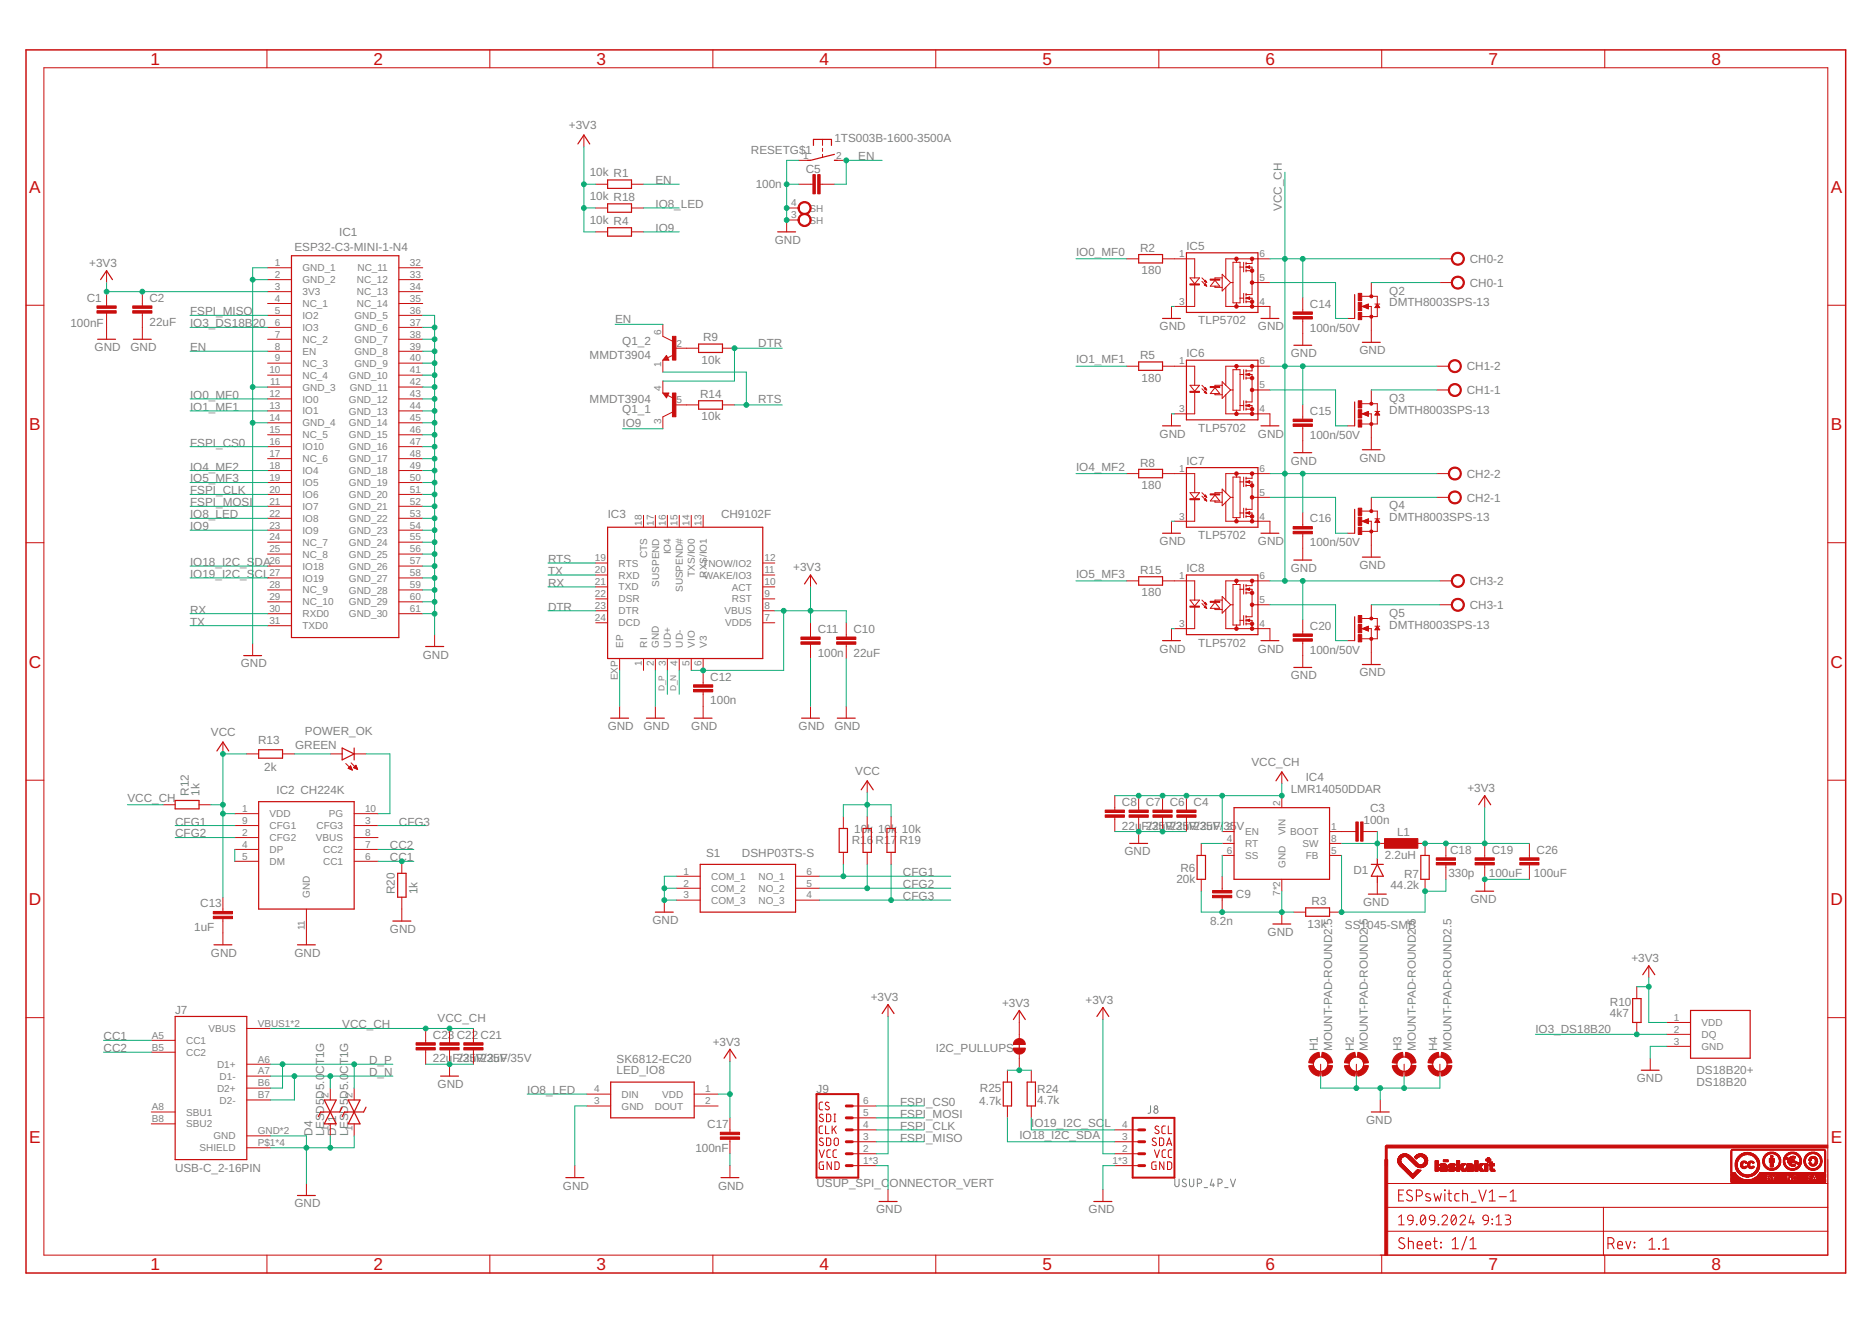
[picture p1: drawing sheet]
<svg xmlns="http://www.w3.org/2000/svg" width="297mm" height="210mm" viewBox="0 0 297 210" stroke-linecap="round" stroke-linejoin="round" font-family="sans-serif">
<defs><g id="words">
<g font-size="2.7" fill="#c90d0c">
<text x="23.9" y="10.3">1</text>
<text x="59.3" y="10.3">2</text>
<text x="94.7" y="10.3">3</text>
<text x="130" y="10.3">4</text>
<text x="165.4" y="10.3">5</text>
<text x="200.8" y="10.3">6</text>
<text x="236.2" y="10.3">7</text>
<text x="271.6" y="10.3">8</text>
<text x="4.6" y="30.6">A</text>
<text x="290.5" y="30.6">A</text>
<text x="4.6" y="68.2">B</text>
<text x="290.5" y="68.2">B</text>
<text x="4.6" y="105.9">C</text>
<text x="290.5" y="105.9">C</text>
<text x="4.6" y="143.6">D</text>
<text x="290.5" y="143.6">D</text>
<text x="4.6" y="181.3">E</text>
<text x="290.5" y="181.3">E</text>
<text x="23.9" y="201.5">1</text>
<text x="59.3" y="201.5">2</text>
<text x="94.7" y="201.5">3</text>
<text x="130" y="201.5">4</text>
<text x="165.4" y="201.5">5</text>
<text x="200.8" y="201.5">6</text>
<text x="236.2" y="201.5">7</text>
<text x="271.6" y="201.5">8</text>
</g>
<g font-size="1.9" fill="#808080">
<text x="90.3" y="20.5">+3V3</text>
<text x="132.4" y="22.6">1TS003B-1600-3500A</text>
<text x="93.6" y="27.9">10k R1</text>
<text x="104" y="29.2">EN</text>
<text x="119.1" y="24.5">RESETG$1</text>
<text x="119.9" y="29.9">100n</text>
<text x="127.8" y="27.5">C5</text>
<text x="136.2" y="25.4">EN</text>
<text x="93.6" y="35.5">10k R4</text>
<text x="93.6" y="31.7">10k R18</text>
<text x="104" y="33">IO8_LED</text>
<text x="203.4" y="33.5" transform="rotate(-90 203.4 33.5)">VCC_CH</text>
<text x="46.7" y="39.8">ESP32-C3-MINI-1-N4</text>
<text x="53.8" y="37.5">IC1</text>
<text x="104" y="36.8">IO9</text>
<text x="122.9" y="38.7">GND</text>
<text x="170.7" y="40.6">IO0_MF0</text>
<text x="180.9" y="39.9">R2</text>
<text x="188.2" y="39.6">IC5</text>
<text x="233.2" y="41.7">CH0-2</text>
<text x="13.8" y="47.9">C1</text>
<text x="14.2" y="42.4">+3V3</text>
<text x="23.7" y="47.9">C2</text>
<text x="181.1" y="43.5">180</text>
<text x="220.4" y="46.7">Q2</text>
<text x="233.2" y="45.5">CH0-1</text>
<text x="11.2" y="51.9">100nF</text>
<text x="23.7" y="51.7">22uF</text>
<text x="30.2" y="51.9">IO3_DS18B</text>
<text x="30.2" y="50">FSPI_MISO</text>
<text x="40.1" y="51.9">20</text>
<text x="97.6" y="51.2">EN</text>
<text x="184" y="52.4">GND</text>
<text x="190.1" y="51.5">TLP5702</text>
<text x="199.6" y="52.4">GND</text>
<text x="207.8" y="52.6">100n/50V</text>
<text x="207.8" y="48.8">C14</text>
<text x="220.4" y="48.6">DMTH8003SPS-13</text>
<text x="15" y="55.7">GND</text>
<text x="20.7" y="55.7">GND</text>
<text x="30.2" y="55.7">EN</text>
<text x="93.5" y="57">MMDT3904</text>
<text x="98.7" y="54.8">Q1_2</text>
<text x="111.3" y="57.7">10k</text>
<text x="111.6" y="54.1">R9</text>
<text x="120.3" y="55">DTR</text>
<text x="170.7" y="57.6">IO1_MF1</text>
<text x="180.9" y="57">R5</text>
<text x="188.2" y="56.7">IC6</text>
<text x="204.8" y="56.7">GND</text>
<text x="215.7" y="56.2">GND</text>
<text x="232.7" y="58.8">CH1-2</text>
<text x="30.2" y="63.3">IO0_MF0</text>
<text x="30.2" y="65.2">IO1_MF1</text>
<text x="93.5" y="63.9">MMDT3904</text>
<text x="98.7" y="65.6">Q1_1</text>
<text x="111.1" y="63.1">R14</text>
<text x="120.3" y="64">RTS</text>
<text x="181.1" y="60.6">180</text>
<text x="207.8" y="65.9">C15</text>
<text x="220.4" y="65.7">DMTH8003SPS-13</text>
<text x="220.4" y="63.8">Q3</text>
<text x="232.7" y="62.5">CH1-1</text>
<text x="30.2" y="70.9">FSPI_CS0</text>
<text x="98.8" y="67.8">IO9</text>
<text x="111.3" y="66.7">10k</text>
<text x="184" y="69.5">GND</text>
<text x="190.1" y="68.5">TLP5702</text>
<text x="199.6" y="69.5">GND</text>
<text x="207.8" y="69.6">100n/50V</text>
<text x="30.2" y="74.7">IO4_MF2</text>
<text x="30.2" y="76.6">IO5_MF3</text>
<text x="170.7" y="74.7">IO4_MF2</text>
<text x="180.9" y="74">R8</text>
<text x="181.1" y="77.6">180</text>
<text x="188.2" y="73.7">IC7</text>
<text x="204.8" y="73.7">GND</text>
<text x="215.7" y="73.2">GND</text>
<text x="232.7" y="75.8">CH2-2</text>
<text x="30.2" y="80.3">FSPI_MOSI</text>
<text x="30.2" y="78.4">FSPI_CLK</text>
<text x="30.2" y="82.2">IO8_LED</text>
<text x="96.4" y="82.2">IC3</text>
<text x="114.4" y="82.2">CH9102F</text>
<text x="207.8" y="82.9">C16</text>
<text x="220.4" y="82.7">DMTH8003SPS-13</text>
<text x="220.4" y="80.8">Q4</text>
<text x="232.7" y="79.6">CH2-1</text>
<text x="30.2" y="84.1">IO9</text>
<text x="30.2" y="89.8">IO18_I2C_S</text>
<text x="40.4" y="89.8">DA</text>
<text x="87" y="89.3">RTS</text>
<text x="184" y="86.5">GND</text>
<text x="190.1" y="85.5">TLP5702</text>
<text x="199.6" y="86.5">GND</text>
<text x="207.8" y="86.7">100n/50V</text>
<text x="30.2" y="91.7">IO19_I2C_S</text>
<text x="40.4" y="91.7">CL</text>
<text x="87" y="91.2">TX</text>
<text x="87" y="93.1">RX</text>
<text x="125.9" y="90.7">+3V3</text>
<text x="170.7" y="91.7">IO5_MF3</text>
<text x="180.9" y="91.1">R15</text>
<text x="181.1" y="94.6">180</text>
<text x="188.2" y="90.8">IC8</text>
<text x="204.8" y="90.8">GND</text>
<text x="215.7" y="90.3">GND</text>
<text x="233.2" y="92.8">CH3-2</text>
<text x="30.2" y="99.3">TX</text>
<text x="30.2" y="97.4">RX</text>
<text x="87" y="96.9">DTR</text>
<text x="129.7" y="100.4">C11</text>
<text x="135.4" y="100.4">C10</text>
<text x="207.8" y="99.9">C20</text>
<text x="220.4" y="99.7">DMTH8003SPS-13</text>
<text x="220.4" y="97.8">Q5</text>
<text x="233.2" y="96.6">CH3-1</text>
<text x="38.2" y="105.9">GND</text>
<text x="67.1" y="104.5">GND</text>
<text x="112.7" y="108">C12</text>
<text x="129.7" y="104.2">100n</text>
<text x="135.4" y="104.2">22uF</text>
<text x="184" y="103.5">GND</text>
<text x="190.1" y="102.6">TLP5702</text>
<text x="199.6" y="103.5">GND</text>
<text x="204.8" y="107.8">GND</text>
<text x="207.8" y="103.7">100n/50V</text>
<text x="215.7" y="107.3">GND</text>
<text x="112.7" y="111.8">100n</text>
<text x="33.5" y="116.8">VCC</text>
<text x="40.9" y="118.1">R13</text>
<text x="46.8" y="118.8">GREEN</text>
<text x="48.4" y="116.6">POWER_OK</text>
<text x="96.4" y="115.8">GND</text>
<text x="102.1" y="115.8">GND</text>
<text x="109.7" y="115.8">GND</text>
<text x="126.7" y="115.8">GND</text>
<text x="132.4" y="115.8">GND</text>
<text x="41.9" y="122.4">2k</text>
<text x="43.9" y="126">IC2 CH224K</text>
<text x="135.7" y="122.9">VCC</text>
<text x="198.6" y="121.5">VCC_CH</text>
<text x="204.8" y="125.8">LMR14050DDAR</text>
<text x="207.2" y="123.9">IC4</text>
<text x="232.8" y="125.7">+3V3</text>
<text x="20.2" y="127.2">VCC_CH</text>
<text x="27.8" y="131">CFG1</text>
<text x="30" y="126.2" transform="rotate(-90 30 126.2)">R12</text>
<text x="31.7" y="126.2" transform="rotate(-90 31.7 126.2)">1k</text>
<text x="63.3" y="131">CFG3</text>
<text x="178" y="131.6">22uF2/35V/35V/35V</text>
<text x="178" y="127.9">C8</text>
<text x="181.8" y="127.9">C7</text>
<text x="182.8" y="131.6">2uF22uF22uF/</text>
<text x="185.6" y="127.9">C6</text>
<text x="189.4" y="127.9">C4</text>
<text x="194.1" y="131.6">35</text>
<text x="196.2" y="131.6">V</text>
<text x="216.4" y="130.7">100n</text>
<text x="217.4" y="128.8">C3</text>
<text x="27.8" y="132.9">CFG2</text>
<text x="61.9" y="134.8">CC2</text>
<text x="61.9" y="136.7">CC1</text>
<text x="112" y="135.9">S1</text>
<text x="117.7" y="135.9">DSHP03TS-S</text>
<text x="135.1" y="133.9">R16</text>
<text x="135.5" y="132.2">10k</text>
<text x="138.9" y="133.9">R17</text>
<text x="139.3" y="132.2">10k</text>
<text x="142.7" y="133.9">R19</text>
<text x="143.1" y="132.2">10k</text>
<text x="178.4" y="135.7">GND</text>
<text x="219.7" y="136.3">2.2uH</text>
<text x="221.7" y="132.7">L1</text>
<text x="230.1" y="135.4">C18</text>
<text x="236.7" y="135.4">C19</text>
<text x="243.8" y="135.4">C26</text>
<text x="31.8" y="143.9">C13</text>
<text x="62.6" y="141.9" transform="rotate(-90 62.6 141.9)">R20</text>
<text x="66.2" y="141.9" transform="rotate(-90 66.2 141.9)">1k</text>
<text x="143.3" y="140.9">CFG2</text>
<text x="143.3" y="139">CFG1</text>
<text x="143.3" y="142.8">CFG3</text>
<text x="186.7" y="140.1">20k</text>
<text x="187.3" y="138.4">R6</text>
<text x="196.1" y="142.5">C9</text>
<text x="208.1" y="143.6">R3</text>
<text x="214.8" y="138.7">D1</text>
<text x="216.3" y="143.8">GND</text>
<text x="220.6" y="141">44.2k</text>
<text x="222.8" y="139.3">R7</text>
<text x="229.8" y="139.2">330p</text>
<text x="233.3" y="143.3">GND</text>
<text x="236.3" y="139.2">100uF</text>
<text x="243.4" y="139.2">100uF</text>
<text x="30.8" y="147.7">1uF</text>
<text x="61.9" y="148">GND</text>
<text x="103.5" y="146.6">GND</text>
<text x="192" y="146.8">8.2n</text>
<text x="201.1" y="148.5">GND</text>
<text x="207.5" y="147.2">13k</text>
<text x="213.4" y="147.4">SS1045-SMB</text>
<text x="33.5" y="151.8">GND</text>
<text x="46.7" y="151.8">GND</text>
<text x="258.9" y="152.7">+3V3</text>
<text x="27.8" y="160.9">J7</text>
<text x="138.2" y="158.8">+3V3</text>
<text x="159" y="159.8">+3V3</text>
<text x="172.3" y="159.3">+3V3</text>
<text x="255.5" y="161.4">4k7</text>
<text x="255.5" y="159.7">R10</text>
<text x="16.4" y="167">CC2</text>
<text x="16.4" y="165.1">CC1</text>
<text x="54.3" y="163.2">VCC_CH</text>
<text x="68.7" y="164.8">C23 C22 C21</text>
<text x="69.4" y="162.2">VCC_CH</text>
<text x="113.1" y="165.9">+3V3</text>
<text x="148.5" y="167">I2C_PULLUPS</text>
<text x="209.1" y="166.8" transform="rotate(-90 209.1 166.8)">H1</text>
<text x="211.4" y="166.8" transform="rotate(-90 211.4 166.8)">MOUNT-PAD-ROUND2.5</text>
<text x="214.8" y="166.8" transform="rotate(-90 214.8 166.8)">H2</text>
<text x="217.1" y="166.8" transform="rotate(-90 217.1 166.8)">MOUNT-PAD-ROUND2.5</text>
<text x="222.4" y="166.8" transform="rotate(-90 222.4 166.8)">H3</text>
<text x="224.6" y="166.8" transform="rotate(-90 224.6 166.8)">MOUNT-PAD-ROUND2.5</text>
<text x="228" y="166.8" transform="rotate(-90 228 166.8)">H4</text>
<text x="230.3" y="166.8" transform="rotate(-90 230.3 166.8)">MOUNT-PAD-ROUND2.5</text>
<text x="243.6" y="163.9">IO3_DS18B20</text>
<text x="51.5" y="170.4" transform="rotate(-90 51.5 170.4)">CT1G</text>
<text x="55.2" y="170.4" transform="rotate(-90 55.2 170.4)">CT1G</text>
<text x="58.6" y="168.8">D_P</text>
<text x="58.6" y="170.7">D_N</text>
<text x="68.7" y="168.6">22uF2/35V/35V</text>
<text x="69.4" y="172.6">GND</text>
<text x="73.5" y="168.6">2uF22uF/35V</text>
<text x="83.6" y="173.6">IO8_LED</text>
<text x="97.8" y="168.6">SK6812-EC20</text>
<text x="97.8" y="170.5">LED_IO8</text>
<text x="129.6" y="173.4">J9</text>
<text x="155.5" y="173.2">R25</text>
<text x="164.6" y="173.4">R24</text>
<text x="259.7" y="171.7">GND</text>
<text x="269.2" y="170.5">DS18B20+</text>
<text x="269.2" y="172.4">DS18B20</text>
<text x="112.2" y="179">C17</text>
<text x="142.8" y="177.4">FSPI_MOSI</text>
<text x="142.8" y="179.3">FSPI_CLK</text>
<text x="142.8" y="175.5">FSPI_CS0</text>
<text x="155.4" y="175.3">4.7k</text>
<text x="163.6" y="178.8">IO19_I2C_SC</text>
<text x="164.6" y="175.1">4.7k</text>
<text x="175.2" y="178.8">L</text>
<text x="216.8" y="178.3">GND</text>
<text x="27.8" y="185.9">USB-C_2-16PIN</text>
<text x="49.6" y="180.2" transform="rotate(-90 49.6 180.2)">D4</text>
<text x="51.5" y="180.2" transform="rotate(-90 51.5 180.2)">LESD5D5.0</text>
<text x="53.4" y="180.2" transform="rotate(-90 53.4 180.2)">D11</text>
<text x="55.2" y="180.2" transform="rotate(-90 55.2 180.2)">LESD5D5.0</text>
<text x="110.3" y="182.8">100nF</text>
<text x="142.8" y="181.2">FSPI_MISO</text>
<text x="161.7" y="180.7">IO18_I2C_SDA</text>
<text x="46.7" y="191.6">GND</text>
<text x="89.3" y="188.7">GND</text>
<text x="113.9" y="188.7">GND</text>
<text x="129.6" y="188.4">USUP_SPI_C</text>
<text x="141.1" y="188.4">ONNECTOR_VERT</text>
<text x="139" y="192.5">GND</text>
<text x="172.7" y="192.5">GND</text>
</g>
<g font-size="1.6" fill="#808080">
<text x="127.5" y="25.2">1</text>
<text x="132.7" y="25.2">2</text>
<text x="125.6" y="34.6">3</text>
<text x="125.6" y="32.7">4</text>
<text x="128.5" y="35.5">SH</text>
<text x="128.5" y="33.6">SH</text>
<text x="187.1" y="40.8">1</text>
<text x="199.9" y="40.8">6</text>
<text x="43.6" y="42.2">1</text>
<text x="43.6" y="44.1">2</text>
<text x="43.6" y="46">3</text>
<text x="43.6" y="47.9">4</text>
<text x="48" y="43">GND_1</text>
<text x="48" y="44.9">GND_2</text>
<text x="48" y="46.8">3V3</text>
<text x="56.6" y="44.9">NC_12</text>
<text x="56.6" y="46.8">NC_13</text>
<text x="56.7" y="43">NC_11</text>
<text x="65" y="42.2">32</text>
<text x="65" y="44.1">33</text>
<text x="65" y="46">34</text>
<text x="65" y="47.9">35</text>
<text x="199.9" y="44.6">5</text>
<text x="43.6" y="49.8">5</text>
<text x="43.6" y="51.7">6</text>
<text x="43.6" y="53.6">7</text>
<text x="48" y="48.7">NC_1</text>
<text x="48" y="50.6">IO2</text>
<text x="48" y="52.5">IO3</text>
<text x="56.3" y="50.6">GND_5</text>
<text x="56.3" y="52.5">GND_6</text>
<text x="56.6" y="48.7">NC_14</text>
<text x="65" y="49.8">36</text>
<text x="65" y="51.7">37</text>
<text x="65" y="53.6">38</text>
<text x="104.9" y="53.1" transform="rotate(-90 104.9 53.1)">6</text>
<text x="187.1" y="48.4">3</text>
<text x="199.9" y="48.4">4</text>
<text x="42.8" y="59.2">10</text>
<text x="43.6" y="55.5">8</text>
<text x="43.6" y="57.4">9</text>
<text x="48" y="54.4">NC_2</text>
<text x="48" y="56.3">EN</text>
<text x="48" y="58.2">NC_3</text>
<text x="56.3" y="54.4">GND_7</text>
<text x="56.3" y="56.3">GND_8</text>
<text x="56.3" y="58.2">GND_9</text>
<text x="65" y="55.5">39</text>
<text x="65" y="57.4">40</text>
<text x="65" y="59.2">41</text>
<text x="104.9" y="58.3" transform="rotate(-90 104.9 58.3)">1</text>
<text x="107.3" y="55">2</text>
<text x="187.1" y="57.8">1</text>
<text x="199.9" y="57.8">6</text>
<text x="42.8" y="63">12</text>
<text x="42.8" y="64.9">13</text>
<text x="42.9" y="61.1">11</text>
<text x="48" y="60.1">NC_4</text>
<text x="48" y="62">GND_3</text>
<text x="48" y="63.9">IO0</text>
<text x="48" y="65.8">IO1</text>
<text x="55.4" y="60.1">GND_10</text>
<text x="55.4" y="63.9">GND_12</text>
<text x="55.4" y="65.8">GND_13</text>
<text x="55.5" y="62">GND_11</text>
<text x="65" y="61.1">42</text>
<text x="65" y="63">43</text>
<text x="65" y="64.9">44</text>
<text x="104.9" y="62.1" transform="rotate(-90 104.9 62.1)">4</text>
<text x="107.3" y="64">5</text>
<text x="187.1" y="65.4">3</text>
<text x="199.9" y="61.6">5</text>
<text x="199.9" y="65.4">4</text>
<text x="42.8" y="66.8">14</text>
<text x="42.8" y="68.7">15</text>
<text x="42.8" y="70.6">16</text>
<text x="48" y="67.7">GND_4</text>
<text x="48" y="69.5">NC_5</text>
<text x="48" y="71.4">IO10</text>
<text x="55.4" y="67.7">GND_14</text>
<text x="55.4" y="69.6">GND_15</text>
<text x="55.4" y="71.4">GND_16</text>
<text x="65" y="66.8">45</text>
<text x="65" y="68.7">46</text>
<text x="65" y="70.6">47</text>
<text x="104.9" y="67.3" transform="rotate(-90 104.9 67.3)">3</text>
<text x="42.8" y="72.5">17</text>
<text x="42.8" y="74.4">18</text>
<text x="42.8" y="76.3">19</text>
<text x="48" y="73.3">NC_6</text>
<text x="48" y="75.2">IO4</text>
<text x="48" y="77.1">IO5</text>
<text x="55.4" y="73.3">GND_17</text>
<text x="55.4" y="75.2">GND_18</text>
<text x="55.4" y="77.1">GND_19</text>
<text x="65" y="72.5">48</text>
<text x="65" y="74.4">49</text>
<text x="65" y="76.3">50</text>
<text x="187.1" y="74.9">1</text>
<text x="199.9" y="74.9">6</text>
<text x="42.8" y="78.2">20</text>
<text x="42.8" y="80.1">21</text>
<text x="42.8" y="82">22</text>
<text x="42.8" y="83.9">23</text>
<text x="48" y="79">IO6</text>
<text x="48" y="80.9">IO7</text>
<text x="48" y="82.8">IO8</text>
<text x="55.4" y="79">GND_20</text>
<text x="55.4" y="80.9">GND_21</text>
<text x="55.4" y="82.8">GND_22</text>
<text x="65" y="78.2">51</text>
<text x="65" y="80.1">52</text>
<text x="65" y="82">53</text>
<text x="65" y="83.9">54</text>
<text x="101.8" y="83.4" transform="rotate(-90 101.8 83.4)">18</text>
<text x="103.7" y="83.4" transform="rotate(-90 103.7 83.4)">17</text>
<text x="105.6" y="83.4" transform="rotate(-90 105.6 83.4)">16</text>
<text x="107.5" y="83.4" transform="rotate(-90 107.5 83.4)">15</text>
<text x="109.4" y="83.4" transform="rotate(-90 109.4 83.4)">14</text>
<text x="111.3" y="83.4" transform="rotate(-90 111.3 83.4)">13</text>
<text x="187.1" y="82.4">3</text>
<text x="199.9" y="78.7">5</text>
<text x="199.9" y="82.4">4</text>
<text x="42.8" y="85.8">24</text>
<text x="42.8" y="87.6">25</text>
<text x="42.8" y="89.5">26</text>
<text x="48" y="84.7">IO9</text>
<text x="48" y="86.6">NC_7</text>
<text x="48" y="88.5">NC_8</text>
<text x="55.4" y="84.7">GND_23</text>
<text x="55.4" y="86.6">GND_24</text>
<text x="55.4" y="88.5">GND_25</text>
<text x="65" y="85.8">55</text>
<text x="65" y="87.6">56</text>
<text x="65" y="89.5">57</text>
<text x="94.4" y="89.1">19</text>
<text x="98.2" y="89.9">RTS</text>
<text x="102.7" y="88.6" transform="rotate(-90 102.7 88.6)">CTS</text>
<text x="106.5" y="88" transform="rotate(-90 106.5 88)">IO4</text>
<text x="111.4" y="89.9">TNOW/IO2</text>
<text x="121.3" y="89.1">12</text>
<text x="42.8" y="91.4">27</text>
<text x="42.8" y="93.3">28</text>
<text x="42.8" y="95.2">29</text>
<text x="48" y="90.4">IO18</text>
<text x="48" y="92.3">IO19</text>
<text x="48" y="94.2">NC_9</text>
<text x="55.4" y="90.4">GND_26</text>
<text x="55.4" y="92.3">GND_27</text>
<text x="55.4" y="94.2">GND_28</text>
<text x="65" y="91.4">58</text>
<text x="65" y="93.3">59</text>
<text x="65" y="95.2">60</text>
<text x="94.4" y="94.7">22</text>
<text x="94.4" y="92.9">21</text>
<text x="94.4" y="91">20</text>
<text x="98.2" y="95.6">DSR</text>
<text x="98.2" y="93.7">TXD</text>
<text x="98.2" y="91.8">RXD</text>
<text x="104.6" y="93.1" transform="rotate(-90 104.6 93.1)">SUSPEND</text>
<text x="108.4" y="93.9" transform="rotate(-90 108.4 93.9)">SUSPEND#</text>
<text x="110.3" y="91.5" transform="rotate(-90 110.3 91.5)">TXS/IO0</text>
<text x="111.7" y="91.8">WAKE/IO3</text>
<text x="112.1" y="91.7" transform="rotate(-90 112.1 91.7)">RXS/IO1</text>
<text x="116.1" y="93.7">ACT</text>
<text x="116.1" y="95.6">RST</text>
<text x="121.3" y="92.9">10</text>
<text x="121.3" y="94.7">9</text>
<text x="121.3" y="91">11</text>
<text x="187.1" y="91.9">1</text>
<text x="199.9" y="91.9">6</text>
<text x="199.9" y="95.7">5</text>
<text x="42.8" y="97.1">30</text>
<text x="42.8" y="99">31</text>
<text x="48" y="96.1">NC_10</text>
<text x="48" y="97.9">RXD0</text>
<text x="48" y="99.8">TXD0</text>
<text x="55.4" y="96.1">GND_29</text>
<text x="55.4" y="98">GND_30</text>
<text x="65" y="97.1">61</text>
<text x="94.4" y="96.6">23</text>
<text x="94.4" y="98.5">24</text>
<text x="98.2" y="97.5">DTR</text>
<text x="98.2" y="99.4">DCD</text>
<text x="115" y="97.5">VBUS</text>
<text x="115.1" y="99.4">VDD5</text>
<text x="121.3" y="96.6">8</text>
<text x="121.3" y="98.5">7</text>
<text x="187.1" y="99.5">3</text>
<text x="199.9" y="99.5">4</text>
<text x="98.1" y="107.9" transform="rotate(-90 98.1 107.9)">EXP</text>
<text x="98.9" y="102.7" transform="rotate(-90 98.9 102.7)">EP</text>
<text x="101.8" y="105.6" transform="rotate(-90 101.8 105.6)">1</text>
<text x="102.7" y="102.7" transform="rotate(-90 102.7 102.7)">RI</text>
<text x="103.7" y="105.6" transform="rotate(-90 103.7 105.6)">2</text>
<text x="104.6" y="102.7" transform="rotate(-90 104.6 102.7)">GND</text>
<text x="105.6" y="105.6" transform="rotate(-90 105.6 105.6)">3</text>
<text x="106.5" y="102.7" transform="rotate(-90 106.5 102.7)">UD+</text>
<text x="107.5" y="105.6" transform="rotate(-90 107.5 105.6)">4</text>
<text x="108.4" y="102.7" transform="rotate(-90 108.4 102.7)">UD-</text>
<text x="109.4" y="105.6" transform="rotate(-90 109.4 105.6)">5</text>
<text x="110.2" y="102.7" transform="rotate(-90 110.2 102.7)">VIO</text>
<text x="111.3" y="105.6" transform="rotate(-90 111.3 105.6)">6</text>
<text x="112.1" y="102.7" transform="rotate(-90 112.1 102.7)">V3</text>
<text x="38.4" y="128.8">1</text>
<text x="38.4" y="130.7">9</text>
<text x="42.8" y="129.7">VDD</text>
<text x="42.8" y="131.5">CFG1</text>
<text x="50.2" y="131.6">CFG3</text>
<text x="52.2" y="129.7">PG</text>
<text x="57.9" y="128.8">10</text>
<text x="57.9" y="130.7">3</text>
<text x="194.7" y="131.7">3</text>
<text x="203.1" y="127.9" transform="rotate(-90 203.1 127.9)">2</text>
<text x="211.2" y="131.7">1</text>
<text x="38.4" y="132.6">2</text>
<text x="38.4" y="134.5">4</text>
<text x="38.4" y="136.4">5</text>
<text x="42.8" y="133.4">CFG2</text>
<text x="42.8" y="135.3">DP</text>
<text x="42.8" y="137.2">DM</text>
<text x="50.1" y="133.4">VBUS</text>
<text x="51.3" y="135.3">CC2</text>
<text x="51.3" y="137.2">CC1</text>
<text x="57.9" y="132.6">8</text>
<text x="57.9" y="134.5">7</text>
<text x="57.9" y="136.4">6</text>
<text x="194.7" y="133.6">4</text>
<text x="194.7" y="135.4">6</text>
<text x="197.6" y="134.4">RT</text>
<text x="197.6" y="132.5">EN</text>
<text x="197.6" y="136.3">SS</text>
<text x="204" y="137.8" transform="rotate(-90 204 137.8)">GND</text>
<text x="204" y="132.5" transform="rotate(-90 204 132.5)">VIN</text>
<text x="204.7" y="132.5">BOOT</text>
<text x="206.7" y="134.4">SW</text>
<text x="207.2" y="136.3">FB</text>
<text x="211.2" y="135.4">5</text>
<text x="211.2" y="133.6">8</text>
<text x="49.2" y="142.5" transform="rotate(-90 49.2 142.5)">GND</text>
<text x="108.5" y="138.8">1</text>
<text x="108.5" y="140.7">2</text>
<text x="108.5" y="142.5">3</text>
<text x="112.8" y="139.6">COM_1</text>
<text x="112.8" y="141.5">COM_2</text>
<text x="112.8" y="143.4">COM_3</text>
<text x="120.4" y="143.4">NO_3</text>
<text x="120.4" y="141.5">NO_2</text>
<text x="120.4" y="139.6">NO_1</text>
<text x="128" y="142.5">4</text>
<text x="128" y="140.7">5</text>
<text x="128" y="138.8">6</text>
<text x="203.1" y="142.2" transform="rotate(-90 203.1 142.2)">7*2</text>
<text x="48.4" y="147.6" transform="rotate(-90 48.4 147.6)">11</text>
<text x="265.6" y="162">1</text>
<text x="24.1" y="164.8">A5</text>
<text x="24.1" y="166.7">B5</text>
<text x="29.5" y="165.6">CC1</text>
<text x="29.5" y="167.5">CC2</text>
<text x="33.1" y="163.7">VBUS</text>
<text x="40.9" y="162.9">VBUS1*2</text>
<text x="265.6" y="165.7">3</text>
<text x="265.6" y="163.8">2</text>
<text x="270" y="166.6">GND</text>
<text x="270" y="164.7">DQ</text>
<text x="270" y="162.8">VDD</text>
<text x="34.4" y="169.4">D1+</text>
<text x="34.4" y="173.2">D2+</text>
<text x="34.8" y="171.3">D1-</text>
<text x="40.9" y="168.6">A6</text>
<text x="40.9" y="170.5">A7</text>
<text x="40.9" y="172.4">B6</text>
<text x="94.3" y="173.3">4</text>
<text x="111.9" y="173.3">1</text>
<text x="24.1" y="176.2">A8</text>
<text x="24.1" y="178">B8</text>
<text x="29.5" y="177">SBU1</text>
<text x="29.5" y="178.9">SBU2</text>
<text x="34.8" y="175.1">D2-</text>
<text x="40.9" y="179.9">GND*2</text>
<text x="40.9" y="174.3">B7</text>
<text x="52.1" y="179.5" transform="rotate(-90 52.1 179.5)">1</text>
<text x="52.1" y="174.3" transform="rotate(-90 52.1 174.3)">2</text>
<text x="55.9" y="179.5" transform="rotate(-90 55.9 179.5)">1</text>
<text x="55.9" y="174.3" transform="rotate(-90 55.9 174.3)">2</text>
<text x="94.3" y="175.2">3</text>
<text x="98.6" y="176">GND</text>
<text x="98.6" y="174.2">DIN</text>
<text x="103.9" y="176">DOUT</text>
<text x="105.1" y="174.1">VDD</text>
<text x="111.9" y="175.2">2</text>
<text x="137" y="179">4</text>
<text x="137" y="177.1">5</text>
<text x="137" y="175.2">6</text>
<text x="178" y="179">4</text>
<text x="31.7" y="182.7">SHIELD</text>
<text x="33.9" y="180.8">GND</text>
<text x="40.9" y="181.8">P$1*4</text>
<text x="137" y="184.7">1*3</text>
<text x="137" y="182.8">2</text>
<text x="137" y="180.9">3</text>
<text x="176.5" y="184.7">1*3</text>
<text x="178" y="182.8">2</text>
<text x="178" y="180.9">3</text>
</g>
<g font-size="1.3" fill="#808080">
<text x="105.4" y="109.7" transform="rotate(-90 105.4 109.7)">D_P</text>
<text x="107.3" y="109.7" transform="rotate(-90 107.3 109.7)">D_N</text>
</g>
</g></defs>
<g fill="none" stroke="#808080" stroke-width=".16">
<path d="M182.6 175.4l-.1 1.1-.3 .1M186.4 187.1v.9a.34 .34 0 0 0 .4 .3 .34 .34 0 0 0 .3-.3v-.9M188.2 187.2l-.4-.1-.2 .2 .1 .3 .4 .2a.3 .3 0 0 1 .1 .4 .3 .3 0 0 1-.5 0l-.1-.1M188.7 187.1v.9a.34 .34 0 0 0 .4 .3 .34 .34 0 0 0 .3-.3v-.9M190 187.7h.3a.34 .34 0 0 0 .4-.3 .34 .34 0 0 0-.4-.3h-.3v1.2M191.1 188.4h.5M192.3 187.1l-.3 .9h.7M192.5 187.7v.6M193.3 187.7h.3a.34 .34 0 0 0 .3-.3 .34 .34 0 0 0-.3-.3h-.3v1.2M194.3 188.4h.6M195.2 187.1l.4 1.2 .4-1.2"/>
<circle cx="183.4" cy="175.7" r=".27"/>
<circle cx="183.4" cy="176.3" r=".33"/>
</g>
<g fill="none" stroke="#c90d0c" stroke-width=".16">
<path d="M7 10.8h283v188.3h-283zM42.4 7.9v2.9M77.7 7.9v2.9M113.1 7.9v2.9M148.5 7.9v2.9M183.9 7.9v2.9M219.2 7.9v2.9M254.6 7.9v2.9M92.6 21.4v1.9M94.5 29.2h1.9M94.5 36.8h1.9M94.5 33h1.9"/>
<path d="M100.2 29.2h1.9M100.2 36.8h1.9M100.2 33h1.9M124.8 33h1.9M126.7 29.2h2.3M126.7 34.9h-1.9v1.9M126.7 25.4h1.9M130.1 29.2h2.3M130.5 22.1v1M130.5 23.5v.5M130.5 24.5v.5M132.4 25.4h1.9"/>
<path d="M4.1 48.4h2.9M16.9 42.9v1.9M16.9 46.3v2.2M16.9 49.7v4.1M22.6 46.3v2.2M22.6 49.7v4.1M42.5 42.5h3.7M42.5 44.4h3.7M42.5 46.3h3.7M42.5 48.2h3.7M42.5 50h3.7M42.5 51.9h3.7"/>
<path d="M42.5 53.8h3.7M42.5 55.7h3.7M42.5 57.6h3.7M42.5 59.5h3.7M63.3 42.5h3.8M63.3 44.4h3.8M63.3 46.3h3.8M63.3 48.2h3.8M63.3 50h3.8M63.3 51.9h3.8M63.3 53.8h3.8M63.3 55.7h3.8"/>
<path d="M63.3 57.6h3.8M63.3 59.5h3.8M105.2 51.5v1.9l1.5 .7M105.2 57.1v1.9M105.7 56.4l.4 .7h-.9zM106.8 56.3l-.9 .5M107.1 55.2h3.7M114.6 55.2h1.9M178.8 41.1h1.9M178.8 58.1h1.9M184.5 41.1h5.1v3M184.5 58.1h5.1v3"/>
<path d="M185.9 48.6v1.9M188.8 44.1h1.5l-.7 .9zM189.6 45v3.6h-3.2M190.7 44.6l.8 .8M190.7 44.1l.8 .7M191.1 45.2l.2-.2 .2 .4zM191.1 44.6l.2-.1 .2 .3zM191.1 45.2h.3M191.1 44.6h.2M191.2 44.7h.2M191.2 45.3h.2M191.2 45.1h.1"/>
<path d="M191.2 44.5h.1M191.3 45.4h.1M191.3 44.8h.1M192.8 44.5l.7 .9h-1.5zM192.8 45.4v.2h1.1M193.9 44.1h-1.1v.2M194.5 44.1l-.6-.6v2.7l1.4-1.4M194.5 44.1l.8 .7M194.5 45.6v3h7v1.9M195.3 44.8h.3M195.6 41.6h1.2v6.4h-1.2zM195.6 58.7h1.2v6.4h-1.2z"/>
<path d="M196.2 41.1v.5M196.2 48v.6M196.2 58.1v.6M196.8 47.3h.5M196.8 42.4h.5M196.8 59.4h.5M197.3 41.6v1.5M197.3 46.5v1.5M197.3 58.7v1.5M197.7 47.3h1v1.3M197.7 41.6v.4M197.7 42.2v.4"/>
<path d="M197.7 42.8v.3M197.7 46.5v.4M197.7 47.1v.4M197.7 47.7v.3M197.7 58.7v.3M197.7 59.2v.4M197.7 59.8v.4M197.7 42.4h1v4.3h-1M197.7 47.9h1M197.7 59.4h1v4.4h-1M197.7 42.9h1M197.7 42.4l.6-.2v.4"/>
<path d="M197.7 47.3l.6-.2v.4M197.7 59.4l.6-.2v.4zM197.7 42.4l.6 .2M197.7 47.3l.6 .2M197.7 60h1M197.8 42.4h.5M197.9 42.3h.4M197.9 47.2h.4M197.9 59.4h.4M198 59.5h.3M198 47.4h.3M198 42.5h.3"/>
<path d="M198.1 42.2h.2M198.2 47.2h.1M198.2 59.3h.1M198.2 59.6h.1M198.2 47.5h.1M198.3 42.6h.1M198.7 41.1v.7h-1M198.7 58.1v.7h-1M198.7 44.8h2.8M201.5 41.1h-7v3M201.5 58.1h-7v3M206.7 47.2v2.3"/>
<path d="M206.7 50.6v4.2M213.8 50.5h1.1M216 48.6h1.6v5.7M216.1 47h2.4v1.2M216.2 48.6l.9-.4v.8zM216.4 48.7h.7M216.4 48.5h.7M216.6 48.8h.5M216.6 48.5h.5M216.8 48.4h.3M216.8 48.9h.3M217 49h.1"/>
<path d="M217 48.3h.1M217.6 44.8v2.2M218.2 48.2h.7M218.2 48.7h.6M218.3 48.6h.5M218.4 48.5h.3M218.5 48.4h.1M218.5 48.3h.1M218.5 48.7v1.5h-2.4M218.5 48.2l.4 .6h-.7zM228 58.1h1.9M228.5 44.8h1.9"/>
<path d="M228.5 41.1h1.9M290 48.4h2.9M42.5 61.4h3.7M42.5 63.3h3.7M42.5 65.2h3.7M42.5 67.1h3.7M42.5 69h3.7M42.5 70.9h3.7M42.5 72.8h3.7M42.5 74.7h3.7M42.5 76.6h3.7M42.5 78.4h3.7"/>
<path d="M63.3 61.4h3.8M63.3 63.3h3.8M63.3 65.2h3.8M63.3 67.1h3.8M63.3 69h3.8M63.3 70.9h3.8M63.3 72.8h3.8M63.3 74.7h3.8M63.3 76.6h3.8M63.3 78.4h3.8M105.2 62.4h.9l-.4 .7zM105.2 60.5v1.9"/>
<path d="M105.9 62.7l.9 .5M106.7 65.4l-1.5 .7v1.9M107.1 64.2h3.7M114.6 64.2h1.9M178.8 75.1h1.9M184.5 75.1h5.1v3.1M185.9 65.7v1.9M188.8 61.1h1.5l-.7 1zM188.8 78.2h1.5l-.7 .9zM189.6 62.1v3.6h-3.2M189.6 79.1v3.6h-3.2M190.7 61.7l.8 .7"/>
<path d="M190.7 61.1l.8 .8M190.7 78.7l.8 .8M190.7 78.2l.8 .7M191.1 62.3l.2-.2 .2 .3zM191.1 61.7l.2-.2 .2 .4zM191.1 79.3l.2-.2 .2 .4zM191.1 78.7l.2-.2 .2 .4zM191.1 78.7h.3M191.1 62.2h.2M191.1 61.6h.2M191.1 79.3h.3M191.2 62.3h.2"/>
<path d="M191.2 61.7h.2M191.2 79.2h.1M191.2 78.7h.1M191.2 62.1h.1M191.2 61.6h.1M191.2 79.1h.1M191.2 78.6h.1M191.3 79.4h.1M191.3 78.8h.1M191.3 61.8h.1M191.3 62.4h.1M191.5 79.5h.1"/>
<path d="M191.5 78.9h.1M192.8 62.4v.2h1.1M192.8 79.5v.2h1.1M192.8 61.5l.7 .9h-1.5zM192.8 78.5l.7 1h-1.5zM193.9 61.1h-1.1v.2M193.9 78.2h-1.1v.2M194.5 61.1l-.6-.5v2.6l1.4-1.3M194.5 78.2l-.6-.6v2.6l1.4-1.3M194.5 62.6v3.1h7v1.9M194.5 79.7v3h7v1.9M194.5 61.1l.8 .8"/>
<path d="M194.5 78.2l.8 .7M195.3 61.9h.3M195.3 78.9h.3M195.6 75.7h1.2v6.4h-1.2zM196.2 65.1v.6M196.2 75.1v.6M196.8 64.3h.5M196.8 76.5h.5M197.3 63.6v1.5M197.3 75.7v1.5M197.7 63.6v.4M197.7 64.2v.3"/>
<path d="M197.7 64.7v.4M197.7 75.7v.4M197.7 76.3v.3M197.7 76.8v.4M197.7 64.3h1v1.4M197.7 76.5h1v4.3h-1M197.7 64.3l.6-.1v.3zM197.7 64.9h1M197.7 77h1M197.7 76.5l.6 .1M198 64.4h.3M198 76.5h.3"/>
<path d="M198 64.3h.3M198 76.4h.3M198.2 76.6h.1M198.2 64.5h.1M198.2 64.2h.1M198.2 76.3h.1M198.3 76.3v.3M198.3 76.3l-.6 .2M198.7 75.1v.8h-1M198.7 61.9h2.8M198.7 78.9h2.8M201.5 75.1h-7v3.1"/>
<path d="M206.7 64.2v2.3M206.7 67.6v4.2M213.8 67.6h1.1M216 65.7h1.6v5.7M216.1 64.1h2.4v1.2M216.2 65.7l.9-.4v.7zM216.3 65.7h.8M216.4 65.6h.7M216.5 65.8h.6M216.6 65.5h.5M216.7 65.9h.4M216.8 65.4h.3"/>
<path d="M217 66h.1M217 65.3h.1M217.6 61.9v2.2M217.6 78.9v2.2M218.2 65.3h.7M218.2 65.8h.7M218.2 65.7h.6M218.3 65.6h.5M218.4 65.6h.3M218.4 65.5h.3M218.5 65.4h.1M218.5 65.3h.1"/>
<path d="M218.5 65.8v1.5h-2.4M218.5 65.3l.4 .5h-.7zM228 61.9h1.9M228 78.9h1.9M228 75.1h1.9M4.1 86.1h2.9M42.5 80.3h3.7M42.5 82.2h3.7M42.5 84.1h3.7M42.5 86h3.7M42.5 87.9h3.7M42.5 89.8h3.7"/>
<path d="M42.5 91.7h3.7M42.5 93.6h3.7M42.5 95.5h3.7M42.5 97.4h3.7M42.5 99.3h3.7M63.3 80.3h3.8M63.3 82.2h3.8M63.3 84.1h3.8M63.3 86h3.8M63.3 87.9h3.8M63.3 89.8h3.8M63.3 91.7h3.8"/>
<path d="M63.3 93.6h3.8M63.3 95.5h3.8M63.3 97.4h3.8M94.5 95h1.9M94.5 93.1h1.9M94.5 96.9h1.9M94.5 98.8h1.9M94.5 91.2h1.9M94.5 89.3h1.9M102.1 81.8v1.9M104 81.8v1.9M105.9 81.8v1.9"/>
<path d="M107.8 81.8v1.9M109.7 81.8v1.9M111.6 81.8v1.9M121 95h1.9M121 93.1h1.9M121 96.9h1.9M121 98.8h1.9M121 91.2h1.9M121 89.3h1.9M128.6 91.2v1.9M128.6 98.8v2.3M134.3 98.8v2.3"/>
<path d="M178.8 92.2h1.9M184.5 92.2h5.1v3M185.9 82.7v1.9M185.9 99.7v1.9M188.8 95.2h1.5l-.7 .9zM189.6 96.1v3.6h-3.2M190.7 95.8l.8 .7M190.7 95.2l.8 .7M191.1 96.3l.4 .2M191.1 96.3l.2-.2 .2 .4M191.1 96.3h.3M191.1 95.8l.2-.2 .2 .3"/>
<path d="M191.1 95.8l.4 .1M191.1 95.8h.3M191.2 96.3h.1M191.2 95.7h.1M191.2 96.2h.1M191.2 95.8h.2M191.3 96.4h.1M191.3 95.6h.1M191.4 95.9h.1M191.4 96.5h.1M192.8 96.5v.2h1.1M192.8 95.6l.7 .9h-1.5z"/>
<path d="M193.9 95.2h-1.1v.2M194.5 95.2l-.6-.6v2.7l1.4-1.4M194.5 96.7v3h7v1.9M194.5 95.2l.8 .7M195.3 95.9h.3M195.6 92.7h1.2v6.5h-1.2zM196.2 82.1v.6M196.2 92.2v.5M196.2 99.2v.5M196.8 81.4h.5M196.8 98.4h.5M196.8 93.5h.5"/>
<path d="M197.3 80.6v1.5M197.3 92.7v1.6M197.3 97.7v1.5M197.7 80.6v.4M197.7 81.2v.4M197.7 81.8v.3M197.7 92.7v.4M197.7 93.3v.4M197.7 93.9v.4M197.7 97.7v.3M197.7 98.2v.4M197.7 98.8v.4"/>
<path d="M197.7 81.4h1v1.3M197.7 93.5h1v4.4h-1M197.7 98.4h1v1.3M197.7 98.4l.6-.2v.4zM197.7 81.9h1M197.7 99h1M197.7 94.1h1M197.8 81.4h.5M197.8 93.5h.5M197.8 98.4h.5M197.9 98.5h.4M197.9 81.4h.4"/>
<path d="M197.9 93.6h.4M198 81.3h.3M198 93.4h.3M198.1 98.3h.2M198.1 98.6h.2M198.1 93.6h.2M198.2 81.5h.1M198.3 81.2h.1M198.3 93.3h.1M198.3 81.2v.4l-.6-.2M198.3 93.3v.4l-.6-.2M198.3 81.2l-.6 .2"/>
<path d="M198.3 93.3l-.6 .2M198.7 92.2v.7h-1M198.7 95.9h2.8M201.5 92.2h-7v3M206.7 81.3v2.3M206.7 84.7v4.2M206.7 98.3v2.3M213.8 84.6h1.1M216 82.7h1.6v5.7M216 99.7h1.6v5.7M216.1 81.1h2.4v1.2M216.1 98.1h2.4v1.3"/>
<path d="M216.2 82.7l.9-.4v.8zM216.2 99.7l.9-.3v.7zM216.3 82.7h.8M216.3 99.8h.8M216.3 82.8h.8M216.3 99.7h.8M216.5 82.6h.6M216.5 99.9h.6M216.5 82.8h.6M216.5 99.6h.6M216.7 82.5h.4M216.7 99.9h.4"/>
<path d="M216.7 82.9h.4M216.7 99.5h.4M216.9 82.4h.2M216.9 83h.2M216.9 99.4h.2M217.1 82.3h.1M217.1 83.1h.1M217.1 99.4h.1M217.6 95.9v2.2M218.2 82.3h.7M218.2 99.4h.7M218.2 82.8h.7"/>
<path d="M218.2 99.9h.7M218.2 82.8h.6M218.3 99.8h.5M218.3 82.7h.5M218.3 99.7h.5M218.4 82.6h.3M218.4 99.6h.3M218.4 82.5h.3M218.4 99.5h.3M218.5 82.4h.1M218.5 99.4h.1M218.5 82.3h.1"/>
<path d="M218.5 82.8v1.5h-2.4M218.5 99.8v1.5h-2.4M218.5 82.3l.4 .6h-.7zM218.5 99.4l.4 .5h-.7zM228.5 95.9h1.9M228.5 92.2h1.9M290 86.1h2.9M35.4 117.7v1.9M39.2 119.6h1.8M40.1 102.1v1.9M44.8 119.6h1.9M52.4 119.6h1.9"/>
<path d="M56.2 119.6h1.9M69 100.7v1.9M98.3 104.5v1.9M98.3 112.1v1.8M102.1 104.5v1.9M104 104.5v1.9M104 112.1v1.8M105.9 104.5v1.9M107.8 104.5v1.9M109.7 104.5v1.9M111.6 104.5v4.1M111.6 109.8v4.1"/>
<path d="M128.6 102.2v2.3M128.6 112.1v1.8M134.3 102.2v2.3M134.3 112.1v1.8M206.7 101.7v4.2M213.8 101.6h1.1M216.9 100h.2M217.1 100.1h.1M4.1 123.8h2.9M25.9 127.7h1.9M31.6 127.7h1.9M37.3 129.1h3.7"/>
<path d="M37.3 131h3.7M37.3 132.9h3.7M37.3 134.8h3.7M37.3 136.7h3.7M54.9 121.1l1 1.1M55.2 121.9l.4-.4 .3 .7zM55.3 121.9h.5M55.4 121.8h.3M55.4 122h.4M55.4 121.7h.3M55.5 121.6h.2M55.6 122h.2"/>
<path d="M55.6 121.5h.1M55.7 121l1 1.1M55.8 122.1h.1M56.1 121.8h.5M56.1 121.8l.6 .3M56.1 121.8l.4-.4 .2 .7M56.2 121.7h.4M56.2 129.1h3.8M56.2 131h3.8M56.2 132.9h3.8M56.2 134.8h3.8M56.2 136.7h3.8"/>
<path d="M56.3 121.6h.3M56.3 121.9h.4M56.3 121.5h.2M56.4 121.5h.1M56.5 122h.2M56.7 122h.1M63.8 136.7v1.9M107.3 139h3.8M126.2 139h3.8M133.8 129.6v1.8M133.8 135.2v1.9M137.6 123.9v1.9"/>
<path d="M137.6 129.6v1.8M137.6 135.2v1.9M141.4 129.6v1.8M141.4 135.2v1.9M176.9 126.2v2.3M176.9 129.6v2.3M180.7 126.2v2.3M180.7 129.6v4.2M184.5 126.2v2.3M184.5 129.6v2.3M188.3 126.2v2.3M188.3 129.6v2.3"/>
<path d="M190.6 133.8v1.9M190.6 139.5v1.9M193.9 133.8h1.9M193.9 131.9h1.9M193.9 135.7h1.9M193.9 139v2.3M203.4 122.5v1.9M203.4 126.2v1.9M203.4 139.5v1.9M211 133.8h1.9M211 131.9h4.1M211 135.7h1.9"/>
<path d="M216.3 131.9h2.2M218.5 133.8h1.9M218.5 140v1.9M224.2 133.8h1.9v1.9M226.1 139.5v1.9M229.4 133.8v2.3M229.4 137.2v2.3M235.6 126.2v1.9M235.6 133.8v2.3M235.6 137.2v4.2M242.7 133.8v2.3M242.7 137.2v2.3"/>
<path d="M290 123.8h2.9M35.4 142.3v2.3M35.4 145.8v4.1M48.6 144.2v5.7M63.8 142.3v3.8M105.4 142.8v1.9M107.3 140.9h3.8M107.3 142.8h3.8M126.2 140.9h3.8M126.2 142.8h3.8M140.9 159.4v1.9M175 159.9v1.9"/>
<path d="M193.9 142.4v2.3M203.4 144.7v1.9M205.3 144.7h1.9M211 144.7h1.9M259.7 156.5v1.9M261.6 153.2v1.9M4.1 161.5h2.9M24 165.1h3.8M24 176.4h3.8M24 178.3h3.8M24 166.9h3.8M39.2 163.2h3.7"/>
<path d="M39.2 168.8h3.7M39.2 170.7h3.7M39.2 172.6h3.7M39.2 174.5h3.7M52.4 172.6v1.9M52.4 178.3v1.9M56.2 172.6v1.9M56.2 178.3v1.9M67.5 163.2v2.2M67.5 166.6v2.2M71.3 163.2v2.2M71.3 166.6v4.1"/>
<path d="M75.1 163.2v2.2M75.1 166.6v2.2M93.1 175.5h3.8M93.1 173.6h3.8M110.2 175.5h3.7M110.2 173.6h3.7M115.8 166.5v1.9M115.8 177.4v2.2M130.5 178.6l-.4 .1-.1 .2v.8l.2 .2h.3M130.5 174.9h-.4l-.1 .2v.8l.2 .2h.3M130.6 176.9a.3 .3 0 0 0-.5-.1 .3 .3 0 0 0 .1 .5l.3 .2a.33 .33 0 0 1 0 .5 .33 .33 0 0 1-.5-.2M131 178.6v1.3h.6"/>
<path d="M131.1 176.8h.4a.3 .3 0 0 1 .3 .3l-.1 .8-.6 .1zM131.5 175a.3 .3 0 0 0-.4-.1 .3 .3 0 0 0 0 .5l.4 .2a.3 .3 0 0 1 0 .4 .3 .3 0 0 1-.5 0l-.1-.1M132 178.6v1.3M132.3 179.1l.4 .8M132.3 176.8h.3M132.3 178h.3M132.5 176.8v1.2M132.7 178.6l-.7 .8M135.2 179.3h3.8M135.2 177.4h3.8M135.2 175.5h3.8M159.9 169.8v1.9"/>
<path d="M159.9 175.5v1.9M161.7 160.3v4.5M161.7 167.2v2.6M163.6 169.8v1.9M163.6 175.5v1.9M176.9 179.3h3.8M183.9 178.8a.3 .3 0 0 0-.5-.1 .3 .3 0 0 0 0 .5l.4 .2a.33 .33 0 0 1-.1 .5 .33 .33 0 0 1-.5-.2M184.9 178.6l-.4 .1-.1 .2v.8l.1 .2h.4M185.4 178.6v1.3h.5M209.5 168.8v1.9M215.2 168.8v1.9M219 174.5v1.9"/>
<path d="M222.8 168.8v1.9M228.5 168.8v1.9M259.7 162.2v1.9M261.9 167.9v1.9M264.5 166h3.7M264.5 164.1h3.7M264.5 162.2h3.7M290 161.5h2.9M39.2 180.2h3.7M39.2 182.1h3.7M42.4 199.1v2.9M48.6 187.8v1.9"/>
<path d="M77.7 199.1v2.9M91.2 184.9v1.9M113.1 199.1v2.9M115.8 180.8v2.2M115.8 184.9v1.9M130 182.4l.4 1.2 .4-1.2M130.6 180.6a.31 .31 0 0 0-.5 0 .31 .31 0 0 0 .1 .5l.3 .2a.33 .33 0 0 1 0 .5 .33 .33 0 0 1-.5-.2M130.7 184.3l-.6 .1-.1 .1v.8l.2 .2h.5v-.6h-.2M131.1 180.6h.4a.3 .3 0 0 1 .3 .3l-.1 .8-.6 .1zM131.8 182.4l-.4 .1-.2 .2v.8l.2 .1h.4M131.9 184.3v1.2l-.7-1.2v1.2M132.5 180.6a.34 .34 0 0 1 .3 0 .34 .34 0 0 1 .2 .3v.7a.34 .34 0 0 1-.4 .2 .34 .34 0 0 1-.2-.4v-.5z"/>
<path d="M132.5 184.3l.4 .1 .2 .1 .1 .7-.3 .3h-.4zM132.7 182.4l-.4 .1-.1 .2v.8l.2 .1h.3M135.2 184.9h3.8M135.2 183h3.8M135.2 181.1h3.8M140.9 188.7v1.9M148.5 199.1v2.9M175 188.7v1.9M176.9 184.9h3.8M176.9 183h3.8M176.9 181.1h3.8M183.2 182.4l.4 1.2 .4-1.2"/>
<path d="M183.4 180.6h-.4l-.2 .2 .2 .3 .3 .2a.3 .3 0 0 1 .1 .4 .3 .3 0 0 1-.5 0l-.1-.1M183.4 184.3l-.5 .1-.1 .1v.8l.1 .2h.5v-.6h-.2M183.9 199.1v2.9M184 180.6h.4l.2 .1 .1 .7-.3 .3-.4 .1zM184.7 184.3v1.2l-.7-1.2v1.2M185 182.4l-.4 .1-.2 .2v.8l.2 .1h.4M185.1 181.8l.4-1.2 .4 1.2M185.2 181.5h.6M185.3 184.3l.4 .1 .2 .1v.7l-.2 .3h-.4zM185.9 182.4l-.4 .1-.1 .2v.8l.1 .1h.4M219.2 199.1v2.9M220 195.3h70"/>
<path d="M220 191.6h70M220 187.8h70M221.8 184.3h.5M221.8 184.2h.4M221.8 184.1h.4M221.8 184.4h.5M221.8 184h.5M221.8 183.9h.5M221.8 184.5h.6M221.9 184.6h.5M221.9 183.8h.5M221.9 183.7h.5"/>
<path d="M221.9 183.7h.6M221.9 184.7h.6M221.9 184.6h.6M221.9 183.6h.6M221.9 183.6h.7M221.9 193.1l.5-.3v1.5M221.9 194.3h.9M222 184.8h.7M222 184.7h.6M222 183.5h1.9M222 183.5h1.8M222 184.8l.7 .1"/>
<path d="M222.1 184.9h.7M222.1 183.4h1.7M222.1 183.4h1.6M222.1 183.3h1.6M222.1 185h.7M222.1 185h.8M222.2 183.3h1.4M222.2 185h.7M222.2 185.1h.8M222.2 183.2h1.3M222.3 185.1h.7M222.3 184l-.5 .1"/>
<path d="M222.3 183.2h1.2M222.3 185.2h.8M222.4 185.2h.7M222.4 183.8h-.6M222.4 183.2h1M222.4 185.3h.7M222.5 185.3h.7M222.5 185.4h.7M222.5 183.1h.7M222.6 185.4h.7M222.6 185.4l.7 .1M222.7 185.5h.7"/>
<path d="M222.7 183.1h.5M222.7 183h.5M222.7 183.5l-.7 .1M222.8 185.6h.7M222.8 185.6l.7 .1M222.8 185.7h.8M222.9 185.7h.7M222.9 185.8h.8M223 185.8h.7M223 185.8l.7 .1M223.1 185.9h.7M223.1 185.9l.7 .1"/>
<path d="M223.1 183.5h.8M223.2 186h.7M223.2 186l.7 .1M223.2 183.6h.7M223.3 186.1h.6M223.3 186.1h.7M223.3 183.6h.7M223.3 186.2h.7M223.3 183.7h.7M223.4 183.7h.7M223.4 186.2h.7M223.4 186.3h.8"/>
<path d="M223.4 183.8h.7M223.5 192.9a.44 .44 0 0 1 .5-.1 .44 .44 0 0 1 .2 .4v.4h-.6l-.2-.3zM223.5 183.8h.7M223.5 186.3h1.3M223.5 183.9h.7M223.5 186.4h1.3M223.5 183.9h.8M223.6 186.4h1.2M223.6 186.4h1.1M223.6 183.9h.7M223.6 184h.7M223.7 186.5h1"/>
<path d="M223.7 184h.7M223.7 186.5h.9M223.7 184l.7 .1M223.8 186.6h.8M223.8 184.1h.7M223.8 186.6h.7M223.8 184.2h.8M223.9 186.7h.6M223.9 186.7h.5M223.9 184.3h.7M223.9 184.2h.7M223.9 186.8h.5"/>
<path d="M224 186.8h.3M224 184.3h.7M224 186.9h.3M224 184.4h.7M224.1 186.9h.2M224.1 184.4h.7M224.1 186.9h.1M224.2 184.5h.7M224.2 184.5l.7 .1M224.2 193.6a.67 .67 0 0 1-.7 .7M224.2 186.2h.7M224.3 186.2h.7"/>
<path d="M224.3 184.6h.7M224.3 184.6h.6M224.3 184.7h.7M224.4 184.7h.7M224.4 186.1h.7M224.4 184.8h.9M224.4 183.6h.7M224.5 186h.6M224.5 183.6h.5M224.5 183.5h1.8M224.5 183.7h.5M224.5 184.8h1.8"/>
<path d="M224.6 185.9h.6M224.6 183.7h.3M224.6 184.9h1.6M224.6 183.4h1.7M224.6 183.4h1.6M224.6 185.8h.7M224.6 183.8h.2M224.6 183.3h1.6M224.6 185h1.6M224.7 185h1.5M224.7 183.9h.1M224.7 183.3h1.5"/>
<path d="M224.7 185.7h.7M224.7 185h1.4M224.7 183.3h1.4M224.7 194.2l.1 .1zM224.8 183.2h1.3M224.8 185.1h1.2M224.8 185.7h.7M224.9 185.1h1.1M224.9 183.8h-.3M224.9 186.3h-.7M224.9 185.6h.2M224.9 185.6h.1"/>
<path d="M224.9 185.5h.1M224.9 183.2h1M224.9 186.2h-.7M225 185.2h.9M225 185.2h.8M225 186.1h-.7M225.1 183.1h.6M225.1 186l-.7 .1M225.1 183h.6M225.2 185.9l-.7 .1M225.2 183.5l-.8 .1M225.3 185.9h-.7"/>
<path d="M225.3 185.3h.3M225.3 185.8l-.7 .1M225.4 185.8h-.7M225.5 185.7h-.7M225.6 192.9l.2-.1a.94 .94 0 0 1 0 1.5h-.1a1.14 1.14 0 0 1-.1-1.4zM225.6 183.5l.8 .1M225.7 184.7h.7M225.7 183.6h.7M225.8 184.7h.6M225.8 183.6h.6M225.8 183.7h.6M225.9 184.6h.5"/>
<path d="M225.9 183.7h.5M225.9 184.6h.6M225.9 183.7h.6M226 183.8h.5M226 184.4h.5M226 183.9h.5M226.1 184.4h.4M226.1 184.3h.4M226.1 184.2h.4M226.1 184.1h.4M226.1 184h.4M226.1 183.9h.4"/>
<path d="M226.1 193.1l-.7 .9M226.4 184.8h-.8M226.5 184.5h-.5M226.9 192.9a.44 .44 0 0 1 .5-.1 .44 .44 0 0 1 .3 .4v.4h-.7l-.2-.3zM227.7 193.6a.67 .67 0 0 1-.7 .7M227.7 185.8h.5M227.7 185.7h.5M227.7 185.6h.5M227.7 185.5h.5M227.7 185.4h.5M227.7 185.3h.5M227.7 185.2h.5"/>
<path d="M227.7 185.1h.5M227.7 185h.5M227.7 184.9h.5M227.7 184.8h.5M227.7 184.7h.5M227.7 184.6h.5M227.7 184.5h.5M227.7 184.4h.5M227.7 184.3h.5M227.7 184.2h.5M227.7 184.1h.5M228.2 194.2l.1 .1z"/>
<path d="M228.4 185.6h1.2M228.4 185.5h.5M228.4 185.4h.4M228.4 185.4h.5M228.4 185.4h.6M228.4 185.3h1.2M228.4 185.7h1.2M228.5 185.7h1.1M228.5 185.3h1.1M228.5 184.8h1.1M228.5 184.8h1M228.5 184.7h.9"/>
<path d="M228.5 185.8h1.1M228.5 184.9h1.1M228.5 185h1.1M228.5 185.2h1.1M228.6 185.8h1M228.6 185h.1M228.6 184.7h.7M228.7 185.1h.9M228.7 185.8h.3M228.7 184.6h.6M228.7 185h-.1M228.8 193.1a.43 .43 0 0 1 .6-.3 .43 .43 0 0 1 .2 .7l-.8 .8h.9"/>
<path d="M229 184.3h.8M229 184.2h.8M229 184.1h.8M229 184h.8M229.1 185h.5M229.1 185.5h.5M229.2 185.4h.4M229.2 185.1h.4M229.6 185.5h-.6M229.6 185.2h-1.1M229.8 185.7h1M229.8 185h.6"/>
<path d="M229.8 185h.5M229.8 185.8h1M229.8 185.6h1.1M229.8 185.2h1.1M229.8 185.1h1M229.8 185.1h.9M229.8 184.9h1M229.8 185.5h1.1M229.8 185.5h.5M229.9 185.2h1M229.9 184.8h1M229.9 185.8h.8"/>
<path d="M229.9 185.3h1M229.9 185.4l.1 .1M230 184.7h.9M230 185.3h.9M230.1 184.7h.7M230.1 185.4h.8M230.1 185.8h.4M230.2 184.6h.5M230.3 185.4h.7M230.4 185.5h.5M230.4 192.9l.3-.1a.94 .94 0 0 1 0 1.5 .97 .97 0 0 1-.3-1.4zM230.5 185.4h.5"/>
<path d="M230.6 185h.2M230.7 185h.1M230.8 184.9l-1 .1M230.9 184.8l-1.1 .1M230.9 185.7h-1.1M231 193.1l-.7 .9M231.1 185.8h.5M231.1 185.7h.5M231.1 185.6h.5M231.1 185.5h1.2M231.1 185.4h1.1M231.1 185.3h1.1"/>
<path d="M231.1 185.2h1M231.1 185h1.1M231.1 184.9h.5M231.1 184.8h.5M231.1 184.7h.5M231.1 184.6h.5M231.1 184.5h.5M231.1 184.4h.5M231.1 184.3h.5M231.1 184.2h.5M231.1 184.1h.5M231.2 185.4l1.1 .1"/>
<path d="M231.2 185.4h1.1M231.6 185.5h-.5M231.7 193.1a.43 .43 0 0 1 .6-.3 .43 .43 0 0 1 .1 .7l-.7 .8h.8M231.7 184.9h.6M231.8 185.6h.6M231.8 185.5h.5M231.9 185.6l.6 .1M231.9 185.7h.6M231.9 184.7h.6M232 185.8h.6M232 184.7h.5M232 184.6h.5"/>
<path d="M232.1 185.1h-1M232.3 184.9l-.6 .1M232.3 184.8l-.5 .1M232.4 184.8h-.6M232.5 184.8h-.7M232.6 185.5h.5M232.6 185.4h.4M232.6 185.4h.5M232.6 185.6h1.2M232.6 185.4h.6M232.6 185.3h1.2M232.6 185.7h1.2"/>
<path d="M232.6 184.8h1.1M232.6 184.7h1M232.7 184.8l1.1 .1M232.7 184.8h1M232.7 185.7h1.1M232.7 185.3h1.1M232.7 184.9h1.1M232.7 185.8h1.1M232.7 185.2h1.1M232.7 185h.3M232.7 185h1.1M232.7 184.7h.9"/>
<path d="M232.7 185.8h.6M232.7 185h.2M232.8 184.7h.8M232.9 185.8h.3M232.9 185.1h.9M232.9 184.6h.5M233.2 185.5h.6M233.3 185.5h.5M233.3 185h.5M233.3 185.1h.5M233.4 185.4h.4M233.4 185.8h.4"/>
<path d="M233.4 192.8l-.3 1.2h.9M233.7 193.6v.7M234 185.8h.5M234 185.7h.5M234 185.6h.5M234 185.5h1.2M234 185.4h1.2M234 185.4h1.1M234 185.3h1.1M234 185.3h1M234 185.2h1M234 185h1"/>
<path d="M234 185h1.1M234 184.9h.5M234 184.8h.5M234 184.7h.5M234 184.6h.5M234 184.5h.5M234 184.4h.5M234 184.3h.5M234 184.2h.5M234 184.1h.5M234.5 185.5h-.5M234.6 185.5h-.6"/>
<path d="M234.6 184.9h.6M234.7 185.5h.5M234.7 185.5h.6M234.7 185.6h.6M234.8 185.6l.6 .1M234.8 185.7h.6M234.8 184.7h.6M234.8 185.8h.7M234.9 185.8h.6M234.9 184.6h.5M235 185.1h-1M235.2 184.9l-.6 .1"/>
<path d="M235.2 184.8l-.5 .1M235.3 184.8h-.6M235.4 184.8h-.7M235.4 192.9a.45 .45 0 0 1 .5-.1 .45 .45 0 0 1 .3 .4v.4h-.7l-.2-.3zM235.6 185.8h.5M235.6 185.7h.5M235.6 185.6h.5M235.6 185.5h.5M235.6 185.4h.5M235.6 185.3h.5M235.6 185.2h.5M235.6 185.1h.5"/>
<path d="M235.6 185h.5M235.6 184.9h.5M235.6 184.8h.5M235.6 184.7h.5M235.6 184.6h.4M235.8 184.2h.7M235.8 184.1h.7M235.8 184h.7M235.8 183.9h.7M236 184.4h.3M236 184.3h.3M236 184.2h.3"/>
<path d="M236 183.9h.3M236 183.8h.3M236 183.7h.3M236.2 193.6a.71 .71 0 0 1-.7 .7M236.3 185h.8M236.3 184.9h.8M236.3 184.8h.8M236.3 184.7h.8M236.3 184.6h.8M236.4 185.5h.7M236.4 185.5h.5M236.5 185.6h.7"/>
<path d="M236.5 185.6h.6M236.5 185.4h.3M236.5 185.3h.3M236.5 185.2h.3M236.5 185.1h.3M236.5 185h.3M236.5 184.6h.3M236.5 184.5h.3M236.5 184.4h.3M236.5 185.7h.7M236.5 185.8h.7M236.6 185.8h.6"/>
<path d="M236.7 185.8h.4M236.7 193.4l.1 .1zM236.7 194.1l.1 .1zM237.4 194.3h.9M237.4 193.1l.4-.3v1.5M238.8 192.8h.6a.35 .35 0 0 1 .3 .3 .35 .35 0 0 1-.3 .4h-.4M239.3 193.5a.43 .43 0 0 1 .4 .4 .43 .43 0 0 1-.4 .4h-.5M254.4 191.6v7.6M254.6 199.1v2.9"/>
<circle cx="209.5" cy="168.8" r="1.14"/>
<circle cx="215.2" cy="168.8" r="1.14"/>
<circle cx="222.8" cy="168.8" r="1.14"/>
<circle cx="228.5" cy="168.8" r="1.14"/>
</g>
<g fill="#c90d0c" stroke="#c90d0c" stroke-width=".16">
<path d="M129.8 27.7h.3v3.1h-.3z"/>
<path d="M129 27.7h.4v3.1h-.4z"/>
<path d="M21.1 49.3h3v.4h-3z"/>
<path d="M21.1 48.5h3v.4h-3z"/>
<path d="M15.4 49.3h3v.4h-3z"/>
<path d="M15.4 48.5h3v.4h-3z"/>
<path d="M106.7 62.4h.6v3.7h-.6z"/>
<path d="M106.7 53.4h.6v3.7h-.6z"/>
<path d="M219.7 184h.5v15.1h-.5z"/>
<path d="M220 181.7h70v.4h-70z"/>
<path d="M274.7 187.6h14.9z"/>
<path d="M274.7 187.5l15 .1z"/>
<path d="M274.7 187.5h15z"/>
<path d="M274.7 187.4l15 .1z"/>
<path d="M274.7 187.4h15z"/>
<path d="M274.7 187.3l15 .1z"/>
<path d="M274.7 187.3h15z"/>
<path d="M274.7 187.3h5.6z"/>
<path d="M280.9 187.3h.4z"/>
<path d="M281.6 187.3h1.9z"/>
<path d="M283.8 187.3h.3z"/>
<path d="M284.3 187.3h.3z"/>
<path d="M284.9 187.3h2.1z"/>
<path d="M287.3 187.3h.2z"/>
<path d="M287.7 187.3h.4z"/>
<path d="M288.3 187.3h1.4z"/>
<path d="M274.7 187.2l5.6 .1z"/>
<path d="M280.9 187.2l.4 .1z"/>
<path d="M281.6 187.2l1.9 .1z"/>
<path d="M283.8 187.2l.2 .1z"/>
<path d="M284.3 187.2l.2 .1z"/>
<path d="M285 187.2l1.9 .1z"/>
<path d="M287.4 187.2l.1 .1z"/>
<path d="M287.7 187.2l.4 .1z"/>
<path d="M288.3 187.2l1.4 .1z"/>
<path d="M274.7 187.2h5.6z"/>
<path d="M281 187.2h.3z"/>
<path d="M281.6 187.2h1.9z"/>
<path d="M283.8 187.2h.2z"/>
<path d="M284.3 187.2h.2z"/>
<path d="M285.1 187.2h1.8z"/>
<path d="M287.4 187.2h.1z"/>
<path d="M287.7 187.2h.4z"/>
<path d="M288.3 187.2h1.4z"/>
<path d="M274.7 187.2h2.3z"/>
<path d="M277.6 187.2h2.7z"/>
<path d="M285.1 187.2h1.7z"/>
<path d="M274.7 187.1l2 .1z"/>
<path d="M277.8 187.1l2.5 .1z"/>
<path d="M281 187.1l.3 .1z"/>
<path d="M281.6 187.1l1.9 .1z"/>
<path d="M283.8 187.1l.1 .1z"/>
<path d="M284.3 187.1l.1 .1z"/>
<path d="M285.1 187.1l1.7 .1z"/>
<path d="M287.8 187.1l.2 .1z"/>
<path d="M288.3 187.1l1.4 .1z"/>
<path d="M274.7 187.1h1.9z"/>
<path d="M277.9 187.1h2.4z"/>
<path d="M280.5 187.1h.3z"/>
<path d="M281 187.1h.3z"/>
<path d="M281.6 187.1h1.9z"/>
<path d="M283.8 187.1h.1z"/>
<path d="M284.3 187.1h.1z"/>
<path d="M284.7 187.1h.2z"/>
<path d="M285.1 187.1h1.7z"/>
<path d="M287 187.1h.3z"/>
<path d="M288.3 187.1h1.4z"/>
<path d="M274.7 187l1.8 .1z"/>
<path d="M278 187l2.3 .1z"/>
<path d="M280.5 187l.3 .1z"/>
<path d="M281 187l.3 .1z"/>
<path d="M281.6 187l1.9 .1z"/>
<path d="M283.7 187l.2 .1z"/>
<path d="M284.3 187l.1 .1z"/>
<path d="M284.6 187l.3 .1z"/>
<path d="M285.2 187l1.6 .1z"/>
<path d="M287 187l.3 .1z"/>
<path d="M288.3 187l1.4 .1z"/>
<path d="M274.7 187h1.7z"/>
<path d="M278.1 187h2.2z"/>
<path d="M280.5 187h.3z"/>
<path d="M281 187h.3z"/>
<path d="M281.6 187h1.9z"/>
<path d="M283.7 187h.2z"/>
<path d="M284.3 187h.1z"/>
<path d="M284.6 187h.3z"/>
<path d="M285.2 187h1.6z"/>
<path d="M287 187h.3z"/>
<path d="M287.5 187h.1z"/>
<path d="M288.3 187h1.4z"/>
<path d="M278.2 187h2.1z"/>
<path d="M287 187h.2z"/>
<path d="M288.2 187h1.5z"/>
<path d="M274.7 186.9l1.6 .1z"/>
<path d="M278.3 186.9l2 .1z"/>
<path d="M280.5 186.9l.3 .1z"/>
<path d="M281 186.9l.3 .1z"/>
<path d="M281.6 186.9l1.9 .1z"/>
<path d="M283.8 186.9v.1z"/>
<path d="M284.3 186.9l.1 .1z"/>
<path d="M284.6 186.9l.3 .1z"/>
<path d="M285.2 186.9l1.9 .1z"/>
<path d="M287.5 186.9l.1 .1z"/>
<path d="M288.2 186.9l1.5 .1z"/>
<path d="M274.7 186.9h1.5z"/>
<path d="M278.3 186.9h2z"/>
<path d="M281 186.9h.3z"/>
<path d="M281.6 186.9h1.9z"/>
<path d="M284.3 186.9h.1z"/>
<path d="M284.6 186.9h2.4z"/>
<path d="M287.5 186.9h.1z"/>
<path d="M287.8 186.9h.2z"/>
<path d="M288.2 186.9h1.5z"/>
<path d="M274.7 186.9h1.4z"/>
<path d="M278.4 186.9h1.9z"/>
<path d="M284.6 186.9h2.3z"/>
<path d="M287.4 186.9h.2z"/>
<path d="M274.7 186.8l1.4 .1z"/>
<path d="M278.5 186.8l1.8 .1z"/>
<path d="M281 186.8l.3 .1z"/>
<path d="M281.6 186.8l1.9 .1z"/>
<path d="M284.3 186.8l.1 .1z"/>
<path d="M284.6 186.8l2.3 .1z"/>
<path d="M287.4 186.8l.2 .1z"/>
<path d="M287.8 186.8l.2 .1z"/>
<path d="M288.2 186.8l1.5 .1z"/>
<path d="M274.7 186.8h1.3z"/>
<path d="M278.5 186.8h1.8z"/>
<path d="M281 186.8h.3z"/>
<path d="M281.7 186.8h1.8z"/>
<path d="M284 186.8h.1z"/>
<path d="M284.3 186.8h.1z"/>
<path d="M284.6 186.8h2.2z"/>
<path d="M287.4 186.8h.3z"/>
<path d="M288.2 186.8h1.5z"/>
<path d="M278.6 186.8h1.7z"/>
<path d="M281 186.8h.2z"/>
<path d="M287.3 186.8h.4z"/>
<path d="M274.7 186.7l1.2 .1z"/>
<path d="M277 186.7l.5 .1z"/>
<path d="M278.6 186.7l1.7 .1z"/>
<path d="M280.5 186.7l.3 .1z"/>
<path d="M281 186.7l.2 .1z"/>
<path d="M281.7 186.7l1.8 .1z"/>
<path d="M283.9 186.7l.2 .1z"/>
<path d="M284.3 186.7l.1 .1z"/>
<path d="M284.6 186.7l.3 .1z"/>
<path d="M285.2 186.7l1.6 .1z"/>
<path d="M287.1 186.7l.6 .1z"/>
<path d="M288.2 186.7l1.5 .1z"/>
<path d="M274.7 186.7h1.1z"/>
<path d="M276.8 186.7h.9z"/>
<path d="M278.7 186.7h1.6z"/>
<path d="M280.5 186.7h.3z"/>
<path d="M281 186.7h.2z"/>
<path d="M281.7 186.7h1.8z"/>
<path d="M283.9 186.7h.2z"/>
<path d="M284.3 186.7h.1z"/>
<path d="M284.6 186.7h.3z"/>
<path d="M285.2 186.7h1.6z"/>
<path d="M287 186.7h.3z"/>
<path d="M287.5 186.7h.2z"/>
<path d="M288.1 186.7h1.6z"/>
<path d="M274.7 186.6l1.1 .1z"/>
<path d="M276.7 186.6l1.2 .1z"/>
<path d="M278.7 186.6l1.6 .1z"/>
<path d="M280.5 186.6l.3 .1z"/>
<path d="M281 186.6l.2 .1z"/>
<path d="M281.4 186.6l.1 .1z"/>
<path d="M281.7 186.6l1.8 .1z"/>
<path d="M283.9 186.6l.2 .1z"/>
<path d="M284.3 186.6l.1 .1z"/>
<path d="M284.6 186.6l.3 .1z"/>
<path d="M285.2 186.6l1.6 .1z"/>
<path d="M287 186.6l.3 .1z"/>
<path d="M287.5 186.6l.2 .1z"/>
<path d="M288.1 186.6l1.6 .1z"/>
<path d="M274.7 186.6h1.1z"/>
<path d="M276.6 186.6h1.4z"/>
<path d="M278.8 186.6h1.5z"/>
<path d="M280.5 186.6h.2z"/>
<path d="M281 186.6h.2z"/>
<path d="M281.4 186.6h.1z"/>
<path d="M281.8 186.6h1.7z"/>
<path d="M283.9 186.6h.1z"/>
<path d="M284.3 186.6h.1z"/>
<path d="M284.7 186.6h.1z"/>
<path d="M285.1 186.6h1.7z"/>
<path d="M287 186.6h.2z"/>
<path d="M287.5 186.6h.2z"/>
<path d="M288.1 186.6h1.6z"/>
<path d="M276.5 186.6h1.5z"/>
<path d="M281 186.6h.1z"/>
<path d="M287.4 186.6h.3z"/>
<path d="M274.7 186.5l1 .1z"/>
<path d="M276.4 186.5l1.7 .1z"/>
<path d="M278.9 186.5l1.4 .1z"/>
<path d="M281 186.5l.1 .1z"/>
<path d="M281.3 186.5l.3 .1z"/>
<path d="M281.8 186.5l1.7 .1z"/>
<path d="M283.8 186.5l.3 .1z"/>
<path d="M284.3 186.5l.2 .1z"/>
<path d="M285.1 186.5l1.8 .1z"/>
<path d="M287.4 186.5l.3 .1z"/>
<path d="M288.1 186.5l1.6 .1z"/>
<path d="M274.7 186.5h1z"/>
<path d="M276.3 186.5h1.9z"/>
<path d="M278.9 186.5h1.4z"/>
<path d="M280.9 186.5h.2z"/>
<path d="M281.3 186.5h.3z"/>
<path d="M281.9 186.5h1.6z"/>
<path d="M283.8 186.5h.3z"/>
<path d="M284.3 186.5h.2z"/>
<path d="M285.1 186.5h1.8z"/>
<path d="M287.4 186.5h.4z"/>
<path d="M288 186.5h1.7z"/>
<path d="M274.7 186.5h.9z"/>
<path d="M276.3 186.5h2z"/>
<path d="M285 186.5h1.9z"/>
<path d="M274.7 186.4l.9 .1z"/>
<path d="M276.2 186.4l2.1 .1z"/>
<path d="M278.9 186.4l1.4 .1z"/>
<path d="M280.8 186.4l.2 .1z"/>
<path d="M281.3 186.4l.3 .1z"/>
<path d="M281.9 186.4l1.6 .1z"/>
<path d="M283.8 186.4l.3 .1z"/>
<path d="M284.3 186.4l.3 .1z"/>
<path d="M284.9 186.4l2.1 .1z"/>
<path d="M287.3 186.4l.5 .1z"/>
<path d="M288 186.4l1.7 .1z"/>
<path d="M274.7 186.4h.8z"/>
<path d="M276.2 186.4h.9z"/>
<path d="M277.5 186.4h.9z"/>
<path d="M279 186.4h10.7z"/>
<path d="M274.7 186.3l.8 .1z"/>
<path d="M276.1 186.3l.8 .1z"/>
<path d="M277.7 186.3l.7 .1z"/>
<path d="M279 186.3l10.7 .1z"/>
<path d="M276.1 186.3l.7 .1z"/>
<path d="M277.8 186.3l.7 .1z"/>
<path d="M279.1 186.3l10.6 .1z"/>
<path d="M274.7 186.3h.8z"/>
<path d="M276 186.3h.6z"/>
<path d="M277.9 186.3h.6z"/>
<path d="M279.1 186.3h10.6z"/>
<path d="M274.7 186.2l.7 .1z"/>
<path d="M276 186.2l.6 .1z"/>
<path d="M278 186.2l.6 .1z"/>
<path d="M279.1 186.2l10.6 .1z"/>
<path d="M274.7 186.2h.7z"/>
<path d="M276 186.2h.5z"/>
<path d="M278.1 186.2h.5z"/>
<path d="M279.1 186.2h10.6z"/>
<path d="M274.7 186.1l.7 .1z"/>
<path d="M275.9 186.1l.5 .1z"/>
<path d="M278.1 186.1l.5 .1z"/>
<path d="M279.2 186.1l10.5 .1z"/>
<path d="M278.2 186.1l.5 .1z"/>
<path d="M274.7 186.1h.6z"/>
<path d="M275.9 186.1h.4z"/>
<path d="M278.3 186.1h.4z"/>
<path d="M279.2 186.1h10.5z"/>
<path d="M274.7 186l.6 .1z"/>
<path d="M275.8 186l.5 .1z"/>
<path d="M278.3 186l.4 .1z"/>
<path d="M279.2 186l10.5 .1z"/>
<path d="M274.7 186h.1z"/>
<path d="M275.8 186h.4z"/>
<path d="M278.3 186h.5z"/>
<path d="M289.6 186h.1z"/>
<path d="M275.7 186h.5z"/>
<path d="M278.4 186h.4z"/>
<path d="M274.7 185.9l.1 .1z"/>
<path d="M275.7 185.9l.5 .1z"/>
<path d="M278.4 185.9l.4 .1z"/>
<path d="M289.6 185.9l.1 .1z"/>
<path d="M274.7 185.9h.1z"/>
<path d="M275.7 185.9h.4z"/>
<path d="M278.4 185.9h.5z"/>
<path d="M289.6 185.9h.1z"/>
<path d="M274.7 185.8l.1 .1z"/>
<path d="M275.7 185.8l.4 .1z"/>
<path d="M278.5 185.8l.4 .1z"/>
<path d="M289.6 185.8l.1 .1z"/>
<path d="M275.6 185.8l.5 .1z"/>
<path d="M278.5 185.8l.5 .1z"/>
<path d="M274.7 185.8h.1z"/>
<path d="M275.6 185.8h.4z"/>
<path d="M278.5 185.8h.5z"/>
<path d="M289.6 185.8h.1z"/>
<path d="M274.7 185.7l.1 .1z"/>
<path d="M275.6 185.7l.4 .1z"/>
<path d="M278.6 185.7l.4 .1z"/>
<path d="M289.6 185.7l.1 .1z"/>
<path d="M274.7 185.7h.1z"/>
<path d="M275.5 185.7h.5z"/>
<path d="M278.6 185.7h.4z"/>
<path d="M289.6 185.7h.1z"/>
<path d="M275.5 185.7h.4z"/>
<path d="M274.7 185.6l.1 .1z"/>
<path d="M275.5 185.6l.4 .1z"/>
<path d="M278.6 185.6l.4 .1z"/>
<path d="M280.9 185.6l.5 .1z"/>
<path d="M284.2 185.6l.4 .1z"/>
<path d="M287.4 185.6l.5 .1z"/>
<path d="M289.6 185.6l.1 .1z"/>
<path d="M274.7 185.6h.1z"/>
<path d="M275.5 185.6h.4z"/>
<path d="M278.7 185.6h.4z"/>
<path d="M280.7 185.6h.8z"/>
<path d="M284 185.6h.8z"/>
<path d="M287.3 185.6h.8z"/>
<path d="M289.6 185.6h.1z"/>
<path d="M274.7 185.5l.1 .1z"/>
<path d="M275.5 185.5l.4 .1z"/>
<path d="M278.7 185.5l.4 .1z"/>
<path d="M280.6 185.5l1.1 .1z"/>
<path d="M283.9 185.5l1 .1z"/>
<path d="M287.1 185.5l1.1 .1z"/>
<path d="M289.6 185.5l.1 .1z"/>
<path d="M280.5 185.5l1.2 .1z"/>
<path d="M283.8 185.5l1.2 .1z"/>
<path d="M287.1 185.5l1.2 .1z"/>
<path d="M274.7 185.5h.1z"/>
<path d="M275.4 185.5h.4z"/>
<path d="M278.7 185.5h.4z"/>
<path d="M280.5 185.5h1.3z"/>
<path d="M283.7 185.5h1.4z"/>
<path d="M287 185.5h1.4z"/>
<path d="M289.6 185.5h.1z"/>
<path d="M274.7 185.4l.1 .1z"/>
<path d="M275.4 185.4l.4 .1z"/>
<path d="M278.8 185.4l.3 .1z"/>
<path d="M280.4 185.4l1.5 .1z"/>
<path d="M283.7 185.4l1.4 .1z"/>
<path d="M286.9 185.4l1.5 .1z"/>
<path d="M289.6 185.4l.1 .1z"/>
<path d="M274.7 185.4h.1z"/>
<path d="M275.4 185.4h.4z"/>
<path d="M278.8 185.4h.3z"/>
<path d="M280.4 185.4h1.5z"/>
<path d="M283.6 185.4h1.6z"/>
<path d="M286.9 185.4h1.6z"/>
<path d="M289.6 185.4h.1z"/>
<path d="M276.6 185.4h.3z"/>
<path d="M277.8 185.4h.2z"/>
<path d="M280.3 185.4h.5z"/>
<path d="M281.5 185.4h.5z"/>
<path d="M283.6 185.4h.5z"/>
<path d="M284.7 185.4h.5z"/>
<path d="M286.8 185.4h.6z"/>
<path d="M288 185.4h.5z"/>
<path d="M274.7 185.3l.1 .1z"/>
<path d="M275.4 185.3l.3 .1z"/>
<path d="M276.5 185.3l.5 .1z"/>
<path d="M277.6 185.3l.5 .1z"/>
<path d="M278.8 185.3l.3 .1z"/>
<path d="M280.3 185.3l.4 .1z"/>
<path d="M281.6 185.3l.4 .1z"/>
<path d="M283.5 185.3l.5 .1z"/>
<path d="M284.8 185.3l.5 .1z"/>
<path d="M286.8 185.3l.5 .1z"/>
<path d="M288.1 185.3l.4 .1z"/>
<path d="M289.6 185.3l.1 .1z"/>
<path d="M274.7 185.3h.1z"/>
<path d="M275.4 185.3h.3z"/>
<path d="M276.4 185.3h.7z"/>
<path d="M277.6 185.3h.6z"/>
<path d="M278.8 185.3h.4z"/>
<path d="M280.2 185.3h.4z"/>
<path d="M281.6 185.3h.5z"/>
<path d="M283.4 185.3h.5z"/>
<path d="M284.9 185.3h.5z"/>
<path d="M286.7 185.3h.4z"/>
<path d="M288.2 185.3h.4z"/>
<path d="M289.6 185.3h.1z"/>
<path d="M277.5 185.3h.8z"/>
<path d="M281.7 185.3h.4z"/>
<path d="M283.4 185.3h.4z"/>
<path d="M285 185.3h.4z"/>
<path d="M288.3 185.3h.3z"/>
<path d="M274.7 185.2l.1 .1z"/>
<path d="M275.4 185.2l.3 .1z"/>
<path d="M276.4 185.2l.7 .1z"/>
<path d="M277.5 185.2l.8 .1z"/>
<path d="M278.8 185.2l.4 .1z"/>
<path d="M280.1 185.2l.4 .1z"/>
<path d="M281.8 185.2l.4 .1z"/>
<path d="M283.4 185.2l.4 .1z"/>
<path d="M285.1 185.2l.3 .1z"/>
<path d="M286.7 185.2l.3 .1z"/>
<path d="M288.3 185.2l.4 .1z"/>
<path d="M289.6 185.2l.1 .1z"/>
<path d="M274.7 185.2h.1z"/>
<path d="M275.4 185.2h.3z"/>
<path d="M276.3 185.2h.9z"/>
<path d="M277.4 185.2h.9z"/>
<path d="M278.8 185.2h.4z"/>
<path d="M280.1 185.2h.3z"/>
<path d="M281.9 185.2h.3z"/>
<path d="M283.3 185.2h.4z"/>
<path d="M285.1 185.2h.4z"/>
<path d="M286.6 185.2h.4z"/>
<path d="M288.4 185.2h.4z"/>
<path d="M289.6 185.2h.1z"/>
<path d="M274.7 185.1l.1 .1z"/>
<path d="M275.4 185.1l.3 .1z"/>
<path d="M276.3 185.1l.9 .1z"/>
<path d="M277.4 185.1l.9 .1z"/>
<path d="M278.8 185.1l.4 .1z"/>
<path d="M280.1 185.1l.3 .1z"/>
<path d="M281.9 185.1l.3 .1z"/>
<path d="M283.3 185.1l.4 .1z"/>
<path d="M285.1 185.1l.4 .1z"/>
<path d="M286.6 185.1l.3 .1z"/>
<path d="M288.4 185.1l.4 .1z"/>
<path d="M289.6 185.1l.1 .1z"/>
<path d="M274.7 185.1h.1z"/>
<path d="M275.4 185.1h.3z"/>
<path d="M276.3 185.1h.3z"/>
<path d="M276.9 185.1h.3z"/>
<path d="M277.4 185.1h.3z"/>
<path d="M278 185.1h.4z"/>
<path d="M278.9 185.1h.3z"/>
<path d="M280 185.1h.4z"/>
<path d="M280.9 185.1h.5z"/>
<path d="M281.9 185.1h.4z"/>
<path d="M283.3 185.1h.3z"/>
<path d="M285.2 185.1h.3z"/>
<path d="M286.6 185.1h.3z"/>
<path d="M288.5 185.1h.3z"/>
<path d="M289.6 185.1h.1z"/>
<path d="M276.2 185.1h.4z"/>
<path d="M277 185.1h.2z"/>
<path d="M278.1 185.1h.2z"/>
<path d="M280 185.1h.3z"/>
<path d="M282 185.1h.3z"/>
<path d="M286.5 185.1h.4z"/>
<path d="M274.7 185l.1 .1z"/>
<path d="M275.3 185l.4 .1z"/>
<path d="M276.2 185l.4 .1z"/>
<path d="M277 185l.2 .1z"/>
<path d="M277.3 185l.4 .1z"/>
<path d="M278.1 185l.2 .1z"/>
<path d="M278.9 185l.3 .1z"/>
<path d="M280 185l.3 .1z"/>
<path d="M280.9 185l.5 .1z"/>
<path d="M282 185l.3 .1z"/>
<path d="M283.2 185l.3 .1z"/>
<path d="M285.3 185l.3 .1z"/>
<path d="M286.5 185l.3 .1z"/>
<path d="M288.5 185l.4 .1z"/>
<path d="M289.6 185l.1 .1z"/>
<path d="M274.7 185h.1z"/>
<path d="M275.3 185h.4z"/>
<path d="M276.2 185h.3z"/>
<path d="M277 185h.1z"/>
<path d="M277.3 185h.4z"/>
<path d="M278.1 185h.1z"/>
<path d="M278.9 185h.3z"/>
<path d="M280 185h.2z"/>
<path d="M280.9 185h.5z"/>
<path d="M282 185h.3z"/>
<path d="M283.2 185h.3z"/>
<path d="M284.3 185h.5z"/>
<path d="M285.3 185h.3z"/>
<path d="M286.5 185h.3z"/>
<path d="M288.6 185h.3z"/>
<path d="M289.6 185h.1z"/>
<path d="M277.3 185h.3z"/>
<path d="M279.9 185h.3z"/>
<path d="M282.1 185h.3z"/>
<path d="M283.2 185h.2z"/>
<path d="M284.2 185h.7z"/>
<path d="M285.4 185h.3z"/>
<path d="M286.4 185h.3z"/>
<path d="M287.4 185h.5z"/>
<path d="M274.7 184.9l.1 .1z"/>
<path d="M275.3 184.9l.4 .1z"/>
<path d="M276.2 184.9l.3 .1z"/>
<path d="M277.3 184.9l.3 .1z"/>
<path d="M278.9 184.9l.3 .1z"/>
<path d="M279.9 184.9l.3 .1z"/>
<path d="M280.9 184.9l.5 .1z"/>
<path d="M282.1 184.9l.3 .1z"/>
<path d="M283.2 184.9l.3 .1z"/>
<path d="M284.1 184.9l.8 .1z"/>
<path d="M285.4 184.9l.3 .1z"/>
<path d="M286.4 184.9l.3 .1z"/>
<path d="M287.4 184.9l.6 .1z"/>
<path d="M288.6 184.9l.3 .1z"/>
<path d="M289.6 184.9l.1 .1z"/>
<path d="M274.7 184.9h.1z"/>
<path d="M275.3 184.9h.4z"/>
<path d="M276.2 184.9h.3z"/>
<path d="M277.3 184.9h.3z"/>
<path d="M278.9 184.9h.3z"/>
<path d="M279.9 184.9h.2z"/>
<path d="M280.9 184.9h.5z"/>
<path d="M282.2 184.9h.2z"/>
<path d="M283.1 184.9h.3z"/>
<path d="M284.1 184.9h.8z"/>
<path d="M285.4 184.9h.3z"/>
<path d="M286.4 184.9h.3z"/>
<path d="M287.3 184.9h.8z"/>
<path d="M288.7 184.9h.2z"/>
<path d="M289.6 184.9h.1z"/>
<path d="M274.7 184.8l.1 .1z"/>
<path d="M275.3 184.8l.4 .1z"/>
<path d="M276.2 184.8l.3 .1z"/>
<path d="M277.3 184.8l.3 .1z"/>
<path d="M278.9 184.8l.3 .1z"/>
<path d="M279.8 184.8l.3 .1z"/>
<path d="M280.9 184.8l.5 .1z"/>
<path d="M282.2 184.8l.2 .1z"/>
<path d="M283.1 184.8l.3 .1z"/>
<path d="M284 184.8l.9 .1z"/>
<path d="M285.4 184.8l.3 .1z"/>
<path d="M286.4 184.8l.3 .1z"/>
<path d="M287.3 184.8l.8 .1z"/>
<path d="M288.7 184.8l.3 .1z"/>
<path d="M289.6 184.8l.1 .1z"/>
<path d="M274.7 184.8h.1z"/>
<path d="M275.3 184.8h.4z"/>
<path d="M276.2 184.8h.3z"/>
<path d="M277.3 184.8h.3z"/>
<path d="M278.9 184.8h.3z"/>
<path d="M279.8 184.8h.3z"/>
<path d="M280.9 184.8h.5z"/>
<path d="M282.2 184.8h.2z"/>
<path d="M283.1 184.8h.3z"/>
<path d="M284 184.8h.9z"/>
<path d="M285.4 184.8h.3z"/>
<path d="M286.4 184.8h.2z"/>
<path d="M287.2 184.8h1z"/>
<path d="M288.7 184.8h.3z"/>
<path d="M289.6 184.8h.1z"/>
<path d="M282.2 184.8h.3z"/>
<path d="M283.1 184.8h.2z"/>
<path d="M284 184.8h.8z"/>
<path d="M285.5 184.8h.2z"/>
<path d="M286.3 184.8h.3z"/>
<path d="M288.8 184.8h.2z"/>
<path d="M274.7 184.7l.1 .1z"/>
<path d="M275.3 184.7l.4 .1z"/>
<path d="M276.2 184.7l.3 .1z"/>
<path d="M277.3 184.7l.3 .1z"/>
<path d="M278.9 184.7l.3 .1z"/>
<path d="M279.8 184.7l.3 .1z"/>
<path d="M280.9 184.7l.5 .1z"/>
<path d="M282.2 184.7l.3 .1z"/>
<path d="M283 184.7l.3 .1z"/>
<path d="M283.9 184.7l.5 .1z"/>
<path d="M284.7 184.7l.1 .1z"/>
<path d="M285.3 184.7l.5 .1z"/>
<path d="M286.3 184.7l.3 .1z"/>
<path d="M287.1 184.7l1.1 .1z"/>
<path d="M288.8 184.7l.2 .1z"/>
<path d="M289.6 184.7l.1 .1z"/>
<path d="M274.7 184.7h.1z"/>
<path d="M275.3 184.7h.4z"/>
<path d="M276.2 184.7h.3z"/>
<path d="M277.3 184.7h.3z"/>
<path d="M278.9 184.7h.3z"/>
<path d="M279.8 184.7h.2z"/>
<path d="M280.9 184.7h.5z"/>
<path d="M282.2 184.7h.3z"/>
<path d="M283 184.7h.3z"/>
<path d="M283.9 184.7h.4z"/>
<path d="M285.3 184.7h.4z"/>
<path d="M286.3 184.7h.3z"/>
<path d="M287.1 184.7h.5z"/>
<path d="M287.8 184.7h.4z"/>
<path d="M288.8 184.7h.3z"/>
<path d="M289.6 184.7h.1z"/>
<path d="M282.3 184.7h.2z"/>
<path d="M285.2 184.7h.6z"/>
<path d="M287.1 184.7h.4z"/>
<path d="M287.8 184.7h.5z"/>
<path d="M274.7 184.6l.1 .1z"/>
<path d="M275.3 184.6l.4 .1z"/>
<path d="M276.2 184.6l.3 .1z"/>
<path d="M277.3 184.6l.3 .1z"/>
<path d="M278.9 184.6l.3 .1z"/>
<path d="M279.8 184.6l.2 .1z"/>
<path d="M280.9 184.6l.5 .1z"/>
<path d="M282.3 184.6l.2 .1z"/>
<path d="M283 184.6l.3 .1z"/>
<path d="M283.9 184.6l.3 .1z"/>
<path d="M285.1 184.6l.7 .1z"/>
<path d="M286.3 184.6l.3 .1z"/>
<path d="M287.1 184.6l.3 .1z"/>
<path d="M287.9 184.6l.4 .1z"/>
<path d="M288.8 184.6l.3 .1z"/>
<path d="M289.6 184.6l.1 .1z"/>
<path d="M274.7 184.6h.1z"/>
<path d="M275.3 184.6h.4z"/>
<path d="M276.2 184.6h.3z"/>
<path d="M277.3 184.6h.3z"/>
<path d="M278.9 184.6h.3z"/>
<path d="M279.7 184.6h.3z"/>
<path d="M280.9 184.6h.5z"/>
<path d="M282.3 184.6h.2z"/>
<path d="M283 184.6h.3z"/>
<path d="M283.8 184.6h.4z"/>
<path d="M285 184.6h.8z"/>
<path d="M286.3 184.6h.2z"/>
<path d="M287.1 184.6h.3z"/>
<path d="M287.9 184.6h.4z"/>
<path d="M288.8 184.6h.2z"/>
<path d="M289.6 184.6h.1z"/>
<path d="M276.2 184.6h.4z"/>
<path d="M277 184.6h.1z"/>
<path d="M277.3 184.6h.4z"/>
<path d="M283 184.6h.2z"/>
<path d="M284.9 184.6h.9z"/>
<path d="M287 184.6h.4z"/>
<path d="M288 184.6h.4z"/>
<path d="M288.8 184.6h.3z"/>
<path d="M274.7 184.5l.1 .1z"/>
<path d="M275.3 184.5l.4 .1z"/>
<path d="M276.2 184.5l.4 .1z"/>
<path d="M277 184.5l.1 .1z"/>
<path d="M277.3 184.5l.4 .1z"/>
<path d="M278.1 184.5l.2 .1z"/>
<path d="M278.9 184.5l.3 .1z"/>
<path d="M279.7 184.5l.3 .1z"/>
<path d="M280.9 184.5l.5 .1z"/>
<path d="M282.3 184.5l.3 .1z"/>
<path d="M283 184.5l.2 .1z"/>
<path d="M283.8 184.5l.4 .1z"/>
<path d="M284.9 184.5l.6 .1z"/>
<path d="M285.6 184.5l.2 .1z"/>
<path d="M286.3 184.5l.2 .1z"/>
<path d="M287 184.5l.4 .1z"/>
<path d="M288 184.5l.3 .1z"/>
<path d="M288.8 184.5l.3 .1z"/>
<path d="M289.6 184.5l.1 .1z"/>
<path d="M274.7 184.5h.1z"/>
<path d="M275.4 184.5h.3z"/>
<path d="M276.2 184.5h.4z"/>
<path d="M276.9 184.5h.3z"/>
<path d="M277.4 184.5h.3z"/>
<path d="M278.1 184.5h.2z"/>
<path d="M278.9 184.5h.3z"/>
<path d="M279.7 184.5h.3z"/>
<path d="M280.9 184.5h.5z"/>
<path d="M282.3 184.5h.3z"/>
<path d="M283 184.5h.2z"/>
<path d="M283.8 184.5h.4z"/>
<path d="M284.8 184.5h.6z"/>
<path d="M285.6 184.5h.2z"/>
<path d="M286.3 184.5h.2z"/>
<path d="M287 184.5h.4z"/>
<path d="M288 184.5h.4z"/>
<path d="M288.9 184.5h.2z"/>
<path d="M289.6 184.5h.1z"/>
<path d="M274.7 184.4l.1 .1z"/>
<path d="M275.4 184.4l.3 .1z"/>
<path d="M276.3 184.4l.4 .1z"/>
<path d="M276.9 184.4l.3 .1z"/>
<path d="M277.4 184.4l.4 .1z"/>
<path d="M278 184.4l.4 .1z"/>
<path d="M278.9 184.4l.3 .1z"/>
<path d="M279.7 184.4l.3 .1z"/>
<path d="M280.9 184.4l.5 .1z"/>
<path d="M282.3 184.4l.3 .1z"/>
<path d="M283 184.4l.2 .1z"/>
<path d="M283.7 184.4l1.6 .1z"/>
<path d="M285.6 184.4l.2 .1z"/>
<path d="M286.3 184.4l.2 .1z"/>
<path d="M288 184.4l.4 .1z"/>
<path d="M288.9 184.4l.2 .1z"/>
<path d="M289.6 184.4l.1 .1z"/>
<path d="M274.7 184.4h.1z"/>
<path d="M275.4 184.4h.3z"/>
<path d="M276.3 184.4h.9z"/>
<path d="M277.4 184.4h.9z"/>
<path d="M278.8 184.4h.4z"/>
<path d="M279.7 184.4h.3z"/>
<path d="M280.8 184.4h.7z"/>
<path d="M282.3 184.4h.3z"/>
<path d="M283 184.4h.2z"/>
<path d="M283.6 184.4h1.6z"/>
<path d="M285.6 184.4h.2z"/>
<path d="M286.3 184.4h.2z"/>
<path d="M288 184.4h.4z"/>
<path d="M288.9 184.4h.2z"/>
<path d="M289.6 184.4h.1z"/>
<path d="M277.5 184.4h.8z"/>
<path d="M283.7 184.4h1.5z"/>
<path d="M274.7 184.3l.1 .1z"/>
<path d="M275.4 184.3l.3 .1z"/>
<path d="M276.4 184.3l.7 .1z"/>
<path d="M277.5 184.3l.8 .1z"/>
<path d="M278.8 184.3l.4 .1z"/>
<path d="M279.7 184.3l.3 .1z"/>
<path d="M280.8 184.3l.7 .1z"/>
<path d="M282.3 184.3l.3 .1z"/>
<path d="M283 184.3l.2 .1z"/>
<path d="M283.7 184.3l1.4 .1z"/>
<path d="M285.6 184.3l.2 .1z"/>
<path d="M286.2 184.3l.3 .1z"/>
<path d="M288 184.3l.4 .1z"/>
<path d="M288.9 184.3l.2 .1z"/>
<path d="M289.6 184.3l.1 .1z"/>
<path d="M274.7 184.3h.1z"/>
<path d="M275.4 184.3h.3z"/>
<path d="M276.4 184.3h.7z"/>
<path d="M277.5 184.3h.7z"/>
<path d="M278.8 184.3h.4z"/>
<path d="M279.7 184.3h.3z"/>
<path d="M280.8 184.3h.7z"/>
<path d="M282.3 184.3h.3z"/>
<path d="M283 184.3h.2z"/>
<path d="M283.6 184.3h1.4z"/>
<path d="M285.6 184.3h.2z"/>
<path d="M286.2 184.3h.3z"/>
<path d="M288 184.3h.4z"/>
<path d="M288.9 184.3h.2z"/>
<path d="M289.6 184.3h.1z"/>
<path d="M276.5 184.3h.6z"/>
<path d="M277.6 184.3h.6z"/>
<path d="M283.8 184.3h1.1z"/>
<path d="M274.7 184.2l.1 .1z"/>
<path d="M275.4 184.2l.4 .1z"/>
<path d="M276.5 184.2l.4 .1z"/>
<path d="M277.7 184.2l.4 .1z"/>
<path d="M278.8 184.2l.3 .1z"/>
<path d="M279.7 184.2l.3 .1z"/>
<path d="M280.8 184.2l.7 .1z"/>
<path d="M282.3 184.2l.3 .1z"/>
<path d="M283 184.2l.2 .1z"/>
<path d="M283.8 184.2l1 .1z"/>
<path d="M285.6 184.2l.2 .1z"/>
<path d="M286.2 184.2l.3 .1z"/>
<path d="M287.1 184.2l.2 .1z"/>
<path d="M288 184.2l.4 .1z"/>
<path d="M288.9 184.2l.2 .1z"/>
<path d="M289.6 184.2l.1 .1z"/>
<path d="M274.7 184.2h.1z"/>
<path d="M275.4 184.2h.4z"/>
<path d="M278.8 184.2h.3z"/>
<path d="M279.7 184.2h.3z"/>
<path d="M280.8 184.2h.7z"/>
<path d="M282.3 184.2h.3z"/>
<path d="M283 184.2h.2z"/>
<path d="M283.8 184.2h1z"/>
<path d="M285.6 184.2h.2z"/>
<path d="M286.2 184.2h.3z"/>
<path d="M287.1 184.2h.2z"/>
<path d="M288 184.2h.4z"/>
<path d="M288.9 184.2h.2z"/>
<path d="M289.6 184.2h.1z"/>
<path d="M274.7 184.1l.1 .1z"/>
<path d="M275.4 184.1l.4 .1z"/>
<path d="M278.8 184.1l.3 .1z"/>
<path d="M279.7 184.1l.3 .1z"/>
<path d="M280.8 184.1l.7 .1z"/>
<path d="M282.3 184.1l.3 .1z"/>
<path d="M283 184.1l.2 .1z"/>
<path d="M283.7 184.1l1.1 .1z"/>
<path d="M285.6 184.1l.2 .1z"/>
<path d="M286.2 184.1l.3 .1z"/>
<path d="M287.1 184.1l.2 .1z"/>
<path d="M288 184.1l.4 .1z"/>
<path d="M288.9 184.1l.2 .1z"/>
<path d="M289.6 184.1l.1 .1z"/>
<path d="M274.7 184.1h.1z"/>
<path d="M275.4 184.1h.4z"/>
<path d="M278.8 184.1h.3z"/>
<path d="M279.7 184.1h.3z"/>
<path d="M280.8 184.1h.7z"/>
<path d="M282.3 184.1h.3z"/>
<path d="M283 184.1h.2z"/>
<path d="M283.7 184.1h1.1z"/>
<path d="M285.6 184.1h.2z"/>
<path d="M286.2 184.1h.3z"/>
<path d="M287 184.1h.4z"/>
<path d="M288 184.1h.4z"/>
<path d="M288.9 184.1h.2z"/>
<path d="M289.6 184.1h.1z"/>
<path d="M275.5 184.1h.3z"/>
<path d="M278.7 184.1h.4z"/>
<path d="M286.3 184.1h.2z"/>
<path d="M274.7 184l.1 .1z"/>
<path d="M275.5 184l.4 .1z"/>
<path d="M278.7 184l.4 .1z"/>
<path d="M279.7 184l.3 .1z"/>
<path d="M280.8 184l.7 .1z"/>
<path d="M282.3 184l.3 .1z"/>
<path d="M283 184l.2 .1z"/>
<path d="M283.7 184l1.1 .1z"/>
<path d="M285.6 184l.2 .1z"/>
<path d="M286.3 184l.2 .1z"/>
<path d="M287 184l.4 .1z"/>
<path d="M288 184l.4 .1z"/>
<path d="M288.9 184l.2 .1z"/>
<path d="M289.6 184l.1 .1z"/>
<path d="M274.7 184h.1z"/>
<path d="M275.5 184h.4z"/>
<path d="M278.7 184h.4z"/>
<path d="M279.7 184h.3z"/>
<path d="M280.8 184h.7z"/>
<path d="M282.3 184h.3z"/>
<path d="M283 184h.2z"/>
<path d="M283.6 184h.8z"/>
<path d="M285.6 184h.2z"/>
<path d="M286.3 184h.2z"/>
<path d="M287 184h.4z"/>
<path d="M288 184h.4z"/>
<path d="M288.9 184h.2z"/>
<path d="M289.6 184h.1z"/>
<path d="M283.6 184h.6z"/>
<path d="M288 184h.3z"/>
<path d="M274.7 183.9l.1 .1z"/>
<path d="M275.5 183.9l.4 .1z"/>
<path d="M278.6 183.9l.4 .1z"/>
<path d="M279.7 183.9l.3 .1z"/>
<path d="M280.8 183.9l.7 .1z"/>
<path d="M282.3 183.9l.3 .1z"/>
<path d="M283 183.9l.2 .1z"/>
<path d="M283.5 183.9l.7 .1z"/>
<path d="M285.6 183.9l.2 .1z"/>
<path d="M286.3 183.9l.2 .1z"/>
<path d="M287.1 183.9l.3 .1z"/>
<path d="M288 183.9l.3 .1z"/>
<path d="M288.8 183.9l.3 .1z"/>
<path d="M289.6 183.9l.1 .1z"/>
<path d="M274.7 183.9h.1z"/>
<path d="M275.5 183.9h.4z"/>
<path d="M278.6 183.9h.4z"/>
<path d="M279.7 183.9h.3z"/>
<path d="M280.8 183.9h.7z"/>
<path d="M282.3 183.9h.3z"/>
<path d="M283 183.9h.2z"/>
<path d="M283.4 183.9h.8z"/>
<path d="M285.6 183.9h.2z"/>
<path d="M286.3 183.9h.2z"/>
<path d="M287.1 183.9h.3z"/>
<path d="M288 183.9h.4z"/>
<path d="M288.8 183.9h.3z"/>
<path d="M289.6 183.9h.1z"/>
<path d="M274.7 183.8l.1 .1z"/>
<path d="M275.5 183.8l.5 .1z"/>
<path d="M278.6 183.8l.4 .1z"/>
<path d="M279.7 183.8l.3 .1z"/>
<path d="M280.8 183.8l.7 .1z"/>
<path d="M282.3 183.8l.2 .1z"/>
<path d="M283 183.8l.3 .1z"/>
<path d="M283.4 183.8l.8 .1z"/>
<path d="M285.5 183.8l.3 .1z"/>
<path d="M286.3 183.8l.2 .1z"/>
<path d="M287.1 183.8l.3 .1z"/>
<path d="M288 183.8l.3 .1z"/>
<path d="M288.8 183.8l.3 .1z"/>
<path d="M289.6 183.8l.1 .1z"/>
<path d="M275.6 183.8l.4 .1z"/>
<path d="M279.8 183.8l.2 .1z"/>
<path d="M283 183.8l1.3 .1z"/>
<path d="M286.3 183.8l.3 .1z"/>
<path d="M287.1 183.8l.4 .1z"/>
<path d="M287.9 183.8l.4 .1z"/>
<path d="M288.8 183.8l.2 .1z"/>
<path d="M274.7 183.8h.1z"/>
<path d="M275.6 183.8h.5z"/>
<path d="M278.5 183.8h.5z"/>
<path d="M279.8 183.8h.2z"/>
<path d="M280.8 183.8h.7z"/>
<path d="M282.3 183.8h.2z"/>
<path d="M283.1 183.8h.7z"/>
<path d="M283.9 183.8h.4z"/>
<path d="M285.6 183.8h.2z"/>
<path d="M286.3 183.8h.3z"/>
<path d="M287.1 183.8h.4z"/>
<path d="M287.8 183.8h.5z"/>
<path d="M288.8 183.8h.3z"/>
<path d="M289.6 183.8h.1z"/>
<path d="M274.7 183.7l.1 .1z"/>
<path d="M275.6 183.7l.5 .1z"/>
<path d="M278.5 183.7l.4 .1z"/>
<path d="M279.8 183.7l.2 .1z"/>
<path d="M282.3 183.7l.2 .1z"/>
<path d="M283 183.7l.8 .1z"/>
<path d="M283.9 183.7l.5 .1z"/>
<path d="M284.8 183.7v.1z"/>
<path d="M285.5 183.7l.3 .1z"/>
<path d="M286.3 183.7l.3 .1z"/>
<path d="M287.1 183.7l1.1 .1z"/>
<path d="M288.8 183.7l.3 .1z"/>
<path d="M289.6 183.7l.1 .1z"/>
<path d="M274.7 183.7h.1z"/>
<path d="M275.7 183.7h.4z"/>
<path d="M278.4 183.7h.5z"/>
<path d="M279.8 183.7h.3z"/>
<path d="M282.2 183.7h.3z"/>
<path d="M283 183.7h.7z"/>
<path d="M284 183.7h.8z"/>
<path d="M285.5 183.7h.3z"/>
<path d="M286.3 183.7h.3z"/>
<path d="M287.1 183.7h1.1z"/>
<path d="M288.8 183.7h.2z"/>
<path d="M289.6 183.7h.1z"/>
<path d="M281.1 183.7h.1z"/>
<path d="M283.1 183.7h.4z"/>
<path d="M285.5 183.7h.2z"/>
<path d="M287.2 183.7h1z"/>
<path d="M274.7 183.6l.1 .1z"/>
<path d="M275.7 183.6l.5 .1z"/>
<path d="M278.4 183.6l.4 .1z"/>
<path d="M279.8 183.6l.3 .1z"/>
<path d="M281 183.6l.3 .1z"/>
<path d="M282.2 183.6l.2 .1z"/>
<path d="M283.1 183.6l.4 .1z"/>
<path d="M284 183.6l.8 .1z"/>
<path d="M285.5 183.6l.2 .1z"/>
<path d="M286.4 183.6l.2 .1z"/>
<path d="M287.2 183.6l1 .1z"/>
<path d="M288.7 183.6l.3 .1z"/>
<path d="M289.6 183.6l.1 .1z"/>
<path d="M274.7 183.6h.1z"/>
<path d="M275.7 183.6h.5z"/>
<path d="M278.3 183.6h.5z"/>
<path d="M279.8 183.6h.3z"/>
<path d="M281 183.6h.3z"/>
<path d="M282.2 183.6h.2z"/>
<path d="M283.1 183.6h.3z"/>
<path d="M284.1 183.6h.8z"/>
<path d="M285.4 183.6h.3z"/>
<path d="M286.4 183.6h.3z"/>
<path d="M287.3 183.6h.8z"/>
<path d="M288.7 183.6h.3z"/>
<path d="M289.6 183.6h.1z"/>
<path d="M274.7 183.5l.1 .1z"/>
<path d="M275.8 183.5l.4 .1z"/>
<path d="M278.3 183.5l.5 .1z"/>
<path d="M279.8 183.5l.3 .1z"/>
<path d="M280.9 183.5l.4 .1z"/>
<path d="M282.2 183.5l.2 .1z"/>
<path d="M283.1 183.5l.3 .1z"/>
<path d="M284.1 183.5l.8 .1z"/>
<path d="M285.4 183.5l.3 .1z"/>
<path d="M286.4 183.5l.3 .1z"/>
<path d="M287.3 183.5l.8 .1z"/>
<path d="M288.7 183.5l.3 .1z"/>
<path d="M289.6 183.5l.1 .1z"/>
<path d="M274.7 183.5h.1z"/>
<path d="M275.8 183.5h.5z"/>
<path d="M278.3 183.5h.4z"/>
<path d="M279.9 183.5h.3z"/>
<path d="M280.9 183.5h.4z"/>
<path d="M282.1 183.5h.3z"/>
<path d="M283.2 183.5h.2z"/>
<path d="M284.2 183.5h.7z"/>
<path d="M285.4 183.5h.2z"/>
<path d="M286.4 183.5h.3z"/>
<path d="M287.4 183.5h.6z"/>
<path d="M288.6 183.5h.3z"/>
<path d="M289.6 183.5h.1z"/>
<path d="M275.9 183.5h.4z"/>
<path d="M283.2 183.5h.3z"/>
<path d="M284.3 183.5h.5z"/>
<path d="M285.4 183.5h.3z"/>
<path d="M287.5 183.5h.3z"/>
<path d="M274.7 183.4l.1 .1z"/>
<path d="M275.9 183.4l.5 .1z"/>
<path d="M278.2 183.4l.5 .1z"/>
<path d="M279.9 183.4l.3 .1z"/>
<path d="M280.9 183.4l.4 .1z"/>
<path d="M282 183.4l.4 .1z"/>
<path d="M283.2 183.4l.3 .1z"/>
<path d="M284.4 183.4l.2 .1z"/>
<path d="M285.3 183.4l.3 .1z"/>
<path d="M286.5 183.4l.3 .1z"/>
<path d="M288.6 183.4l.3 .1z"/>
<path d="M289.6 183.4l.1 .1z"/>
<path d="M274.7 183.4h.1z"/>
<path d="M275.9 183.4h.5z"/>
<path d="M278.1 183.4h.5z"/>
<path d="M280 183.4h.2z"/>
<path d="M281 183.4h.3z"/>
<path d="M282 183.4h.3z"/>
<path d="M283.2 183.4h.3z"/>
<path d="M285.3 183.4h.3z"/>
<path d="M286.5 183.4h.3z"/>
<path d="M288.6 183.4h.3z"/>
<path d="M289.6 183.4h.1z"/>
<path d="M274.7 183.3l.1 .1z"/>
<path d="M276 183.3l.5 .1z"/>
<path d="M278.1 183.3l.5 .1z"/>
<path d="M280 183.3l.3 .1z"/>
<path d="M281 183.3l.3 .1z"/>
<path d="M282 183.3l.3 .1z"/>
<path d="M283.2 183.3l.4 .1z"/>
<path d="M285.2 183.3l.4 .1z"/>
<path d="M286.5 183.3l.3 .1z"/>
<path d="M288.5 183.3l.3 .1z"/>
<path d="M289.6 183.3l.1 .1z"/>
<path d="M276 183.3l.6 .1z"/>
<path d="M278 183.3l.6 .1z"/>
<path d="M281 183.3l.2 .1z"/>
<path d="M283.3 183.3l.3 .1z"/>
<path d="M285.2 183.3l.3 .1z"/>
<path d="M286.6 183.3l.3 .1z"/>
<path d="M274.7 183.3h.1z"/>
<path d="M276 183.3h.6z"/>
<path d="M277.9 183.3h.6z"/>
<path d="M280 183.3h.4z"/>
<path d="M281.9 183.3h.4z"/>
<path d="M283.3 183.3h.4z"/>
<path d="M285.2 183.3h.3z"/>
<path d="M286.6 183.3h.3z"/>
<path d="M288.5 183.3h.3z"/>
<path d="M289.6 183.3h.1z"/>
<path d="M274.7 183.2l.1 .1z"/>
<path d="M276.1 183.2l.7 .1z"/>
<path d="M277.8 183.2l.7 .1z"/>
<path d="M280.1 183.2l.3 .1z"/>
<path d="M281.9 183.2l.3 .1z"/>
<path d="M283.3 183.2l.4 .1z"/>
<path d="M285.1 183.2l.4 .1z"/>
<path d="M286.6 183.2l.4 .1z"/>
<path d="M288.4 183.2l.4 .1z"/>
<path d="M289.6 183.2l.1 .1z"/>
<path d="M274.7 183.2h.1z"/>
<path d="M276.1 183.2h.8z"/>
<path d="M277.7 183.2h.7z"/>
<path d="M280.1 183.2h.4z"/>
<path d="M281.8 183.2h.4z"/>
<path d="M283.4 183.2h.4z"/>
<path d="M285.1 183.2h.3z"/>
<path d="M286.6 183.2h.4z"/>
<path d="M288.3 183.2h.4z"/>
<path d="M289.6 183.2h.1z"/>
<path d="M276.2 183.2h.9z"/>
<path d="M277.4 183.2h1z"/>
<path d="M281.7 183.2h.5z"/>
<path d="M285 183.2h.4z"/>
<path d="M286.7 183.2h.4z"/>
<path d="M274.7 183.1l.1 .1z"/>
<path d="M276.2 183.1l2.1 .1z"/>
<path d="M280.2 183.1l.4 .1z"/>
<path d="M281.7 183.1l.4 .1z"/>
<path d="M283.4 183.1l.5 .1z"/>
<path d="M284.9 183.1l.5 .1z"/>
<path d="M286.7 183.1l.4 .1z"/>
<path d="M288.2 183.1l.4 .1z"/>
<path d="M289.6 183.1l.1 .1z"/>
<path d="M274.7 183.1h.1z"/>
<path d="M276.3 183.1h2z"/>
<path d="M280.2 183.1h.5z"/>
<path d="M281.6 183.1h.5z"/>
<path d="M283.5 183.1h.5z"/>
<path d="M284.9 183.1h.4z"/>
<path d="M286.7 183.1h.5z"/>
<path d="M288.1 183.1h.5z"/>
<path d="M289.6 183.1h.1z"/>
<path d="M274.7 183l.1 .1z"/>
<path d="M276.3 183l1.9 .1z"/>
<path d="M280.3 183l.5 .1z"/>
<path d="M281.5 183l.5 .1z"/>
<path d="M283.5 183l.6 .1z"/>
<path d="M284.8 183l.5 .1z"/>
<path d="M286.8 183l.5 .1z"/>
<path d="M288.1 183l.5 .1z"/>
<path d="M289.6 183l.1 .1z"/>
<path d="M276.4 183l1.7 .1z"/>
<path d="M280.3 183l.7 .1z"/>
<path d="M281.3 183l.7 .1z"/>
<path d="M283.6 183l.6 .1z"/>
<path d="M284.6 183l.6 .1z"/>
<path d="M286.9 183l.6 .1z"/>
<path d="M287.8 183l.7 .1z"/>
<path d="M274.7 183h.1z"/>
<path d="M276.5 183h1.5z"/>
<path d="M280.4 183h1.5z"/>
<path d="M283.7 183h1.5z"/>
<path d="M286.9 183h1.6z"/>
<path d="M289.6 183h.1z"/>
<path d="M274.7 182.9l.1 .1z"/>
<path d="M276.6 182.9l1.3 .1z"/>
<path d="M280.4 182.9l1.4 .1z"/>
<path d="M283.7 182.9l1.4 .1z"/>
<path d="M287 182.9l1.4 .1z"/>
<path d="M289.6 182.9l.1 .1z"/>
<path d="M274.7 182.9h.1z"/>
<path d="M276.7 182.9h1.1z"/>
<path d="M280.5 182.9h1.3z"/>
<path d="M283.8 182.9h1.3z"/>
<path d="M287 182.9h1.3z"/>
<path d="M289.6 182.9h.1z"/>
<path d="M276.9 182.9h.8z"/>
<path d="M280.6 182.9h1.1z"/>
<path d="M283.9 182.9h1.1z"/>
<path d="M287.1 182.9h1.1z"/>
<path d="M274.7 182.8l.1 .1z"/>
<path d="M277.2 182.8l.2 .1z"/>
<path d="M280.7 182.8l.9 .1z"/>
<path d="M284 182.8l.9 .1z"/>
<path d="M287.2 182.8l.9 .1z"/>
<path d="M289.6 182.8l.1 .1z"/>
<path d="M274.7 182.8h.1z"/>
<path d="M280.8 182.8h.7z"/>
<path d="M284.1 182.8h.6z"/>
<path d="M287.4 182.8h.6z"/>
<path d="M289.6 182.8h.1z"/>
<path d="M274.7 182.7l.1 .1z"/>
<path d="M289.6 182.7l.1 .1z"/>
<path d="M274.7 182.7h.1z"/>
<path d="M289.6 182.7h.1z"/>
<path d="M274.7 182.6l.1 .1z"/>
<path d="M289.6 182.6l.1 .1z"/>
<path d="M274.7 182.6h.1z"/>
<path d="M289.6 182.6h.1z"/>
<path d="M274.7 182.5l.1 .1z"/>
<path d="M289.5 182.5l.1 .1z"/>
<path d="M274.7 182.5h.1z"/>
<path d="M289.5 182.5h.1z"/>
<path d="M274.7 182.5h.2z"/>
<path d="M274.7 182.4l14.9 .1z"/>
<path d="M274.8 182.4h14.7z"/>
<path d="M274.9 182.4h14.6z"/>
<path d="M132.8 101.8h3v.4h-3z"/>
<path d="M132.8 101.1h3v.4h-3z"/>
<path d="M127.1 101.8h3v.4h-3z"/>
<path d="M127.1 101.1h3v.4h-3z"/>
<path d="M110 109.4h3.1v.4h-3.1z"/>
<path d="M110 108.6h3.1v.4h-3.1z"/>
<path d="M114.3 180.4h3v.4h-3z"/>
<path d="M114.3 179.6h3v.4h-3z"/>
<path d="M33.8 145.4h3.1v.4h-3.1z"/>
<path d="M33.8 144.6h3.1v.4h-3.1z"/>
<path d="M219.7 133.1h5.3v1.5h-5.3z"/>
<path d="M192.4 142h3.1v.4h-3.1z"/>
<path d="M192.4 141.3h3.1v.4h-3.1z"/>
<path d="M215.1 130.4h.4v3.1h-.4z"/>
<path d="M215.9 130.4h.4v3.1h-.4z"/>
<path d="M227.9 136.8h3v.4h-3z"/>
<path d="M227.9 136.1h3v.4h-3z"/>
<path d="M234.1 136.8h3v.4h-3z"/>
<path d="M234.1 136.1h3v.4h-3z"/>
<path d="M241.2 136.8h3v.4h-3z"/>
<path d="M241.2 136.1h3v.4h-3z"/>
<path d="M186.7 129.3h3.1v.4h-3.1z"/>
<path d="M186.7 128.5h3.1v.4h-3.1z"/>
<path d="M182.9 129.3h3.1v.4h-3.1z"/>
<path d="M182.9 128.5h3.1v.4h-3.1z"/>
<path d="M179.2 129.3h3v.4h-3z"/>
<path d="M179.2 128.5h3v.4h-3z"/>
<path d="M175.4 129.3h3v.4h-3z"/>
<path d="M175.4 128.5h3v.4h-3z"/>
<path d="M188.8 45h1.5v.2h-1.5z"/>
<path d="M192 44.3h1.5v.1h-1.5z"/>
<path d="M188.8 62.1h1.5v.2h-1.5z"/>
<path d="M192 61.3h1.5v.2h-1.5z"/>
<path d="M188.8 79.1h1.5v.2h-1.5z"/>
<path d="M192 78.4h1.5v.1h-1.5z"/>
<path d="M188.8 96.2h1.5v.1h-1.5z"/>
<path d="M192 95.4h1.5v.2h-1.5z"/>
<path d="M215.5 49.6h.6v1.1h-.6z"/>
<path d="M215.5 46.5h.6v1.2h-.6z"/>
<path d="M215.5 48h.6v1.3h-.6z"/>
<path d="M215.5 66.6h.6v1.2h-.6z"/>
<path d="M215.5 63.6h.6v1.1h-.6z"/>
<path d="M215.5 65h.6v1.3h-.6z"/>
<path d="M215.5 83.7h.6v1.1h-.6z"/>
<path d="M215.5 80.6h.6v1.2h-.6z"/>
<path d="M215.5 82h.6v1.4h-.6z"/>
<path d="M215.5 100.7h.6v1.1h-.6z"/>
<path d="M215.5 97.7h.6v1.1h-.6z"/>
<path d="M215.5 99.1h.6v1.3h-.6z"/>
<path d="M205.2 50.2h3v.4h-3z"/>
<path d="M205.2 49.5h3v.4h-3z"/>
<path d="M205.2 67.3h3v.3h-3z"/>
<path d="M205.2 66.5h3v.4h-3z"/>
<path d="M205.2 84.3h3v.4h-3z"/>
<path d="M205.2 83.5h3v.4h-3z"/>
<path d="M205.2 101.3h3v.4h-3z"/>
<path d="M205.2 100.6h3v.4h-3z"/>
<path d="M73.6 166.2h3v.4h-3z"/>
<path d="M73.6 165.4h3v.4h-3z"/>
<path d="M69.8 166.2h3.1v.4h-3.1z"/>
<path d="M69.8 165.4h3.1v.4h-3.1z"/>
<path d="M66 166.2h3.1v.4h-3.1z"/>
<path d="M66 165.4h3.1v.4h-3.1z"/>
</g>
<g fill="none" stroke="#c90d0c" stroke-width=".19">
<path d="M91.7 22.8l.9-1.4 1 1.4M96.4 28.6h3.8v1.3h-3.8zM96.4 32.3h3.8v1.4h-3.8zM96.4 36.1h3.8v1.4h-3.8zM123.4 36.8h2.8M129.1 23.1v-1h2.8v1M132.4 24.5l-3.8 .9h-.5M132.4 25.4h.5M15.5 53.8h2.8M16 44.4l.9-1.5 .9 1.5M21.2 53.8h2.8M46.2 40.6h17.1v60.6h-17.1z"/>
<path d="M105.7 56.8l-.1 .2h.3l-.2-.4-.3 .4h.5M110.8 54.6h3.8v1.3h-3.8zM180.7 40.4h3.8v1.3h-3.8zM180.7 57.4h3.8v1.4h-3.8zM184.5 50.5h2.8M188.3 40.1h11.3v9.5h-11.3zM188.3 57.1h11.3v9.5h-11.3zM200.1 50.5h2.8M205.3 54.8h2.8M214.9 46.7v3.8M216.2 54.3h2.8M105.9 62.4h-.5l.3 .5 .2-.4h-.3l.1 .2"/>
<path d="M110.8 63.6h3.8v1.3h-3.8zM180.7 74.5h3.8v1.3h-3.8zM184.5 67.6h2.8M188.3 74.2h11.3v9.5h-11.3zM200.1 67.6h2.8M205.3 71.8h2.8M214.9 63.8v3.8M216.2 71.4h2.8M96.4 83.7h24.6v20.8h-24.6zM127.7 92.6l.9-1.4 1 1.4M180.7 91.5h3.8v1.3h-3.8zM184.5 84.6h2.8"/>
<path d="M188.3 91.2h11.3v9.5h-11.3zM200.1 84.6h2.8M205.3 88.9h2.8M214.9 80.8v3.8M214.9 97.9v3.7M216.2 88.4h2.8M34.4 119.1l1-1.4 .9 1.4M38.7 104h2.8M41 119h3.8v1.3h-3.8zM54.3 118.7l1.9 .9-1.9 1zM56.2 118.7v1.9M67.5 102.6h2.9"/>
<path d="M96.9 113.9h2.8M102.6 113.9h2.8M110.2 113.9h2.8M127.2 113.9h2.8M132.9 113.9h2.8M184.5 101.6h2.8M200.1 101.6h2.8M205.3 105.9h2.8M216.2 105.4h2.8M27.8 127h3.8v1.3h-3.8zM41 127.2h15.2v17h-15.2zM63.1 138.6h1.3v3.7h-1.3z"/>
<path d="M111.1 137.1h15.1v7.6h-15.1zM133.2 131.4h1.3v3.8h-1.3zM136.7 125.3l.9-1.4 1 1.4M136.9 131.4h1.4v3.8h-1.4zM140.7 131.4h1.3v3.8h-1.3zM179.3 133.8h2.8M189.9 135.7h1.4v3.8h-1.4zM195.8 128.1h15.2v11.4h-15.2zM202.5 123.9l.9-1.4 .9 1.4M217.6 137.1h1.9M218.5 137.1l1 1.9h-1.9zM218.5 136.2v.9"/>
<path d="M218.5 139v1M225.4 135.7h1.4v3.8h-1.4zM234.6 127.7l1-1.5 .9 1.5M34 149.9h2.8M47.2 149.9h2.8M62.3 146.1h2.9M104 144.7h2.8M202 146.6h2.8M207.2 144h3.8v1.4h-3.8zM217.1 141.9h2.9M234.2 141.4h2.8M259.1 158.4h1.3v3.8h-1.3z"/>
<path d="M260.7 154.6l.9-1.4 1 1.4M27.8 161.3h11.4v22.7h-11.4zM51.5 174.5h1.8l-.9 1.9zM52.4 176.4l.9 1.9h-1.8zM54.3 175.7l-.4 .7h-3l-.4 .8M55.2 174.5h1.9l-.9 1.9zM56.2 176.4l.9 1.9h-1.9zM58.1 175.7l-.4 .7h-3l-.4 .8M69.9 170.7h2.8M96.9 171.7h13.3v5.7h-13.3zM114.9 167.9l.9-1.4 1 1.4M140 160.8l.9-1.4 1 1.4"/>
<path d="M159.2 171.7h1.3v3.8h-1.3zM160.8 161.8l.9-1.5 1 1.5M161.7 165.2v1.4M163 171.7h1.3v3.8h-1.3zM174.1 161.3l.9-1.4 .9 1.4M217.6 176.4h2.8M260.4 169.8h2.9M268.2 160.3h9.5v7.6h-9.5zM47.2 189.7h2.8M89.8 186.8h2.8M114.4 186.8h2.8M139.5 190.6h2.8"/>
<path d="M173.6 190.6h2.8"/>
</g>
<path d="M134.3 179.3h.9M134.3 177.4h.9M134.3 175.5h.9M180.7 179.3h.9M134.3 181.1h.9M134.3 183h.9M134.3 184.9h.9M180.7 181.1h.9M180.7 183h.9M180.7 184.9h.9M220.9 181.9h-.9v3" fill="none" stroke="#c90d0c" stroke-width=".47"/>
<path d="M4.1 7.9h288.8v194.1h-288.8z" fill="none" stroke="#c90d0c" stroke-width=".23"/>
<g fill="none" stroke="#c90d0c" stroke-width=".17">
<path d="M221.9 189.6h.6M222.7 188.8h-.8v1.7h.8M222.8 196.5a.44 .44 0 0 0-.7-.1 .44 .44 0 0 0 .1 .7l.5 .3a.44 .44 0 0 1 .1 .6 .44 .44 0 0 1-.7 0l-.2-.1M223.5 197h.6l.1 .1 .1 1M223.5 196.4v1.7M224 189a.45 .45 0 0 0-.5-.2 .45 .45 0 0 0-.3 .5l.7 .5a.43 .43 0 0 1 .1 .7 .43 .43 0 0 1-.6-.1l-.2-.1M224.7 189.8h.5a.48 .48 0 0 0 .5-.5 .48 .48 0 0 0-.5-.5h-.5v1.7M224.9 197.5h.8a.41 .41 0 0 0-.3-.5 .41 .41 0 0 0-.5 .3l.1 .7 .7 .1M226.2 197.5h.8a.41 .41 0 0 0-.3-.5 .41 .41 0 0 0-.5 .3l.1 .7 .7 .1M226.9 189.5a.42 .42 0 0 0-.7 .1l.1 .2 .6 .3 .1 .3a.6 .6 0 0 1-.8 0M227.5 197h.5M227.5 189.4l.3 1.1 .3-.7 .3 .7 .3-1.1"/>
<path d="M227.6 196.4l.1 1.5 .3 .2M228.6 197.1l.1 .1zM228.6 197.9l.1 .1zM229.2 188.8l.1 .1zM229.3 189.4v1.1M229.7 189.4h.6M229.9 188.8l.1 1.6 .3 .1M230.4 198.1h1M230.4 196.8l.5-.4v1.7M231.5 189.4h-.5l-.2 .3 .1 .8h.6M232.1 189.4l.7 .1 .1 1M232.1 188.8v1.7"/>
<path d="M232.7 196.2l-.8 2.1M233.3 198.1h.9M233.3 196.8l.4-.4v1.7M233.4 190.7h.8M234.7 188.8l.5 1.7 .6-1.7M236.3 190.5h1M236.3 189.2l.5-.4v1.7M237.9 189.9h1.1M239.6 190.5h1M239.6 189.2l.5-.4v1.7M255.1 197.3h.5a.49 .49 0 0 0 .5-.5 .49 .49 0 0 0-.5-.4h-.5v1.7M255.7 197.3l.4 .8"/>
<path d="M256.7 197.5h.8a.4 .4 0 0 0-.3-.5 .4 .4 0 0 0-.5 .3l.1 .7 .7 .1M258 197l.4 1.1 .4-1.1M259.3 197.9l.1 .1zM259.3 197.1l.1 .1zM261.7 196.8l.4-.4v1.8M261.7 198.2h.9M263.2 198.1l.1 .1zM263.8 198.2h1M263.8 196.8l.5-.4v1.8"/>
</g>
<path d="M129.6 173.6h6.6v13.2h-6.6zM179.7 177.4h6.7v9.4h-6.7z" fill="none" stroke="#c90d0c" stroke-width=".32"/>
<g fill="#c90d0c" stroke="#c90d0c" stroke-width=".16">
<path d="M161 165.1l.4-.3h.3v.9h-.9z" fill-rule="evenodd"/>
<path d="M161.7 164.8h.2a.93 .93 0 0 1 .8 .9h-1z" fill-rule="evenodd"/>
<path d="M160.8 166.3h1.9a.94 .94 0 0 1-1 .9 .94 .94 0 0 1-.9-.9z" fill-rule="evenodd"/>
<path d="M230.6 44a1.05 1.05 0 0 1 1.7 .4 1.05 1.05 0 0 1-.7 1.5 1.05 1.05 0 0 1-1.3-1.1h.2a.85 .85 0 0 1 1.2-.8 .85 .85 0 0 1 .2 1.4 .85 .85 0 0 1-1.4-.3v-.3h-.2z" fill-rule="evenodd"/>
<path d="M230.6 40.3a1.05 1.05 0 0 1 1.6 .3 1.05 1.05 0 0 1-.6 1.5 1.05 1.05 0 0 1-1.3-1h.2a.85 .85 0 0 1 1.1-.9 .85 .85 0 0 1 .3 1.5 .85 .85 0 0 1-1.4-.4v-.2h-.2v-.3z" fill-rule="evenodd"/>
<path d="M230.2 61.1a1.04 1.04 0 0 1 1.6 .3 1.04 1.04 0 0 1-.7 1.5 1.04 1.04 0 0 1-1.3-1h.2a.85 .85 0 0 1 1.2-.8 .85 .85 0 0 1 .2 1.4 .85 .85 0 0 1-1.4-.4v-.2h-.2z" fill-rule="evenodd"/>
<path d="M230.2 57.3a1.04 1.04 0 0 1 1.6 .3 1.04 1.04 0 0 1-.7 1.5 1.04 1.04 0 0 1-1.3-1h.2a.85 .85 0 0 1 1.2-.8 .85 .85 0 0 1 .2 1.4 .85 .85 0 0 1-1.4-.4v-.2h-.2v-.3z" fill-rule="evenodd"/>
<path d="M230.2 78.1a1.04 1.04 0 0 1 1.6 .3 1.04 1.04 0 0 1-.7 1.5 1.04 1.04 0 0 1-1.3-1h.2a.85 .85 0 0 1 1.2-.8 .85 .85 0 0 1 .2 1.4 .85 .85 0 0 1-1.4-.3v-.3h-.2z" fill-rule="evenodd"/>
<path d="M230.2 74.3a1.04 1.04 0 0 1 1.6 .3 1.04 1.04 0 0 1-.7 1.5 1.04 1.04 0 0 1-1.3-1h.2a.85 .85 0 0 1 1.2-.8 .85 .85 0 0 1 .2 1.4 .85 .85 0 0 1-1.4-.3v-.3h-.2v-.3z" fill-rule="evenodd"/>
<path d="M230.6 95.2a1.05 1.05 0 0 1 1.7 .3 1.05 1.05 0 0 1-.7 1.5 1.05 1.05 0 0 1-1.3-1.1h.2a.85 .85 0 0 1 1.2-.7 .85 .85 0 0 1 .2 1.4 .85 .85 0 0 1-1.4-.4v-.3h-.2z" fill-rule="evenodd"/>
<path d="M230.6 91.4a1.05 1.05 0 0 1 1.7 .3 1.05 1.05 0 0 1-.7 1.5 1.05 1.05 0 0 1-1.3-1h.2a.85 .85 0 0 1 1.2-.8 .85 .85 0 0 1 .2 1.4 .85 .85 0 0 1-1.4-.4v-.2h-.2z" fill-rule="evenodd"/>
<path d="M217.4 46.8h.4v.2v.2h-.4l-.1-.2z" fill-rule="evenodd"/>
<path d="M217.4 50.1h.4v.1v.2h-.4l-.1-.2z" fill-rule="evenodd"/>
<path d="M217.4 67.1h.4v.2v.2h-.4l-.1-.2z" fill-rule="evenodd"/>
<path d="M217.4 84.1h.4v.2v.2h-.4l-.1-.2z" fill-rule="evenodd"/>
<path d="M217.4 101.2h.4v.1v.2h-.4l-.1-.2z" fill-rule="evenodd"/>
<path d="M208.2 167.5l.6-.4 .5-.1 .1 .7-.7 .3-.3 .7-.7-.1 .1-.5z" fill-rule="evenodd"/>
<path d="M207.7 169.1l.7-.1 .3 .7 .7 .3-.1 .7a1.84 1.84 0 0 1-1.6-1.6z" fill-rule="evenodd"/>
<path d="M209.7 170l.7-.3 .3-.7 .7 .1a1.84 1.84 0 0 1-1.6 1.6z" fill-rule="evenodd"/>
<path d="M209.8 167a1.84 1.84 0 0 1 1.6 1.6l-.7 .1-.3-.7-.7-.3z" fill-rule="evenodd"/>
<path d="M213.9 167.5l.6-.4 .5-.1 .1 .7a1.15 1.15 0 0 0-1 1l-.8-.1 .2-.5z" fill-rule="evenodd"/>
<path d="M213.3 169.1l.8-.1 .2 .5a1.06 1.06 0 0 0 .8 .5l-.1 .7a1.84 1.84 0 0 1-1.7-1.6z" fill-rule="evenodd"/>
<path d="M215.4 170l.6-.3 .4-.7 .7 .1a1.88 1.88 0 0 1-1.6 1.6z" fill-rule="evenodd"/>
<path d="M215.5 167a1.88 1.88 0 0 1 1.6 1.6l-.7 .1-.4-.7-.6-.3z" fill-rule="evenodd"/>
<path d="M221.4 167.5l.6-.4 .6-.1 .1 .7-.7 .3-.3 .7-.8-.1 .1-.5z" fill-rule="evenodd"/>
<path d="M220.9 169.1l.8-.1 .3 .7 .7 .3-.1 .7a1.84 1.84 0 0 1-1.7-1.6z" fill-rule="evenodd"/>
<path d="M223.9 169l.8 .1a1.84 1.84 0 0 1-1.7 1.6l-.1-.7 .7-.3z" fill-rule="evenodd"/>
<path d="M223 167a1.84 1.84 0 0 1 1.7 1.6l-.8 .1-.3-.7-.7-.3z" fill-rule="evenodd"/>
<path d="M227.1 167.5l.6-.4 .5-.1 .1 .7a1.15 1.15 0 0 0-.9 1l-.8-.1a1.66 1.66 0 0 1 .5-1.1z" fill-rule="evenodd"/>
<path d="M226.6 169.1l.8-.1 .1 .5a1.06 1.06 0 0 0 .8 .5l-.1 .7a1.89 1.89 0 0 1-1.6-1.6z" fill-rule="evenodd"/>
<path d="M229.6 169l.8 .1a1.89 1.89 0 0 1-1.7 1.6l-.1-.7 .7-.3z" fill-rule="evenodd"/>
<path d="M228.7 167a1.89 1.89 0 0 1 1.7 1.6l-.8 .1-.3-.7-.7-.3z" fill-rule="evenodd"/>
<path d="M127 34.1a1.05 1.05 0 0 1 1.6 .3 1.05 1.05 0 0 1-.7 1.5 1.05 1.05 0 0 1-1.3-1h.2a.85 .85 0 0 1 1.2-.8 .85 .85 0 0 1 .2 1.4 .85 .85 0 0 1-1.3-.4l-.1-.2h-.2l.1-.3z" fill-rule="evenodd"/>
<path d="M127 32.2a1.05 1.05 0 0 1 1.6 .3 1.05 1.05 0 0 1-.7 1.5 1.05 1.05 0 0 1-1.3-1h.2a.85 .85 0 0 1 1.2-.8 .85 .85 0 0 1 .2 1.4 .85 .85 0 0 1-1.3-.3l-.1-.3h-.2z" fill-rule="evenodd"/>
<circle cx="198.7" cy="44.8" r=".28"/>
<circle cx="198.7" cy="48.6" r=".28"/>
<circle cx="198.7" cy="47.9" r=".28"/>
<circle cx="198.7" cy="42.9" r=".28"/>
<circle cx="198.7" cy="41.1" r=".28"/>
<circle cx="196.2" cy="41.1" r=".28"/>
<circle cx="196.2" cy="48.6" r=".28"/>
<circle cx="198.7" cy="61.9" r=".28"/>
<circle cx="198.7" cy="65.7" r=".28"/>
<circle cx="198.7" cy="64.9" r=".28"/>
<circle cx="198.7" cy="60" r=".28"/>
<circle cx="198.7" cy="58.1" r=".28"/>
<circle cx="196.2" cy="58.1" r=".28"/>
<circle cx="196.2" cy="65.7" r=".28"/>
<circle cx="198.7" cy="78.9" r=".28"/>
<circle cx="198.7" cy="82.7" r=".28"/>
<circle cx="198.7" cy="81.9" r=".28"/>
<circle cx="198.7" cy="77" r=".28"/>
<circle cx="198.7" cy="75.1" r=".28"/>
<circle cx="196.2" cy="75.1" r=".28"/>
<circle cx="196.2" cy="82.7" r=".28"/>
<circle cx="198.7" cy="95.9" r=".28"/>
<circle cx="198.7" cy="99.7" r=".28"/>
<circle cx="198.7" cy="99" r=".28"/>
<circle cx="198.7" cy="94.1" r=".28"/>
<circle cx="198.7" cy="92.2" r=".28"/>
<circle cx="196.2" cy="92.2" r=".28"/>
<circle cx="196.2" cy="99.7" r=".28"/>
<circle cx="217.6" cy="64.1" r=".24"/>
<circle cx="217.6" cy="81.1" r=".24"/>
<circle cx="217.6" cy="98.1" r=".24"/>
</g>
<g fill="none" stroke="#0dab76" stroke-width=".16">
<path d="M92.6 29.2h1.9M92.6 23.3v13.5h1.9M92.6 33h1.9M102.1 29.2h5.7M102.1 36.8h5.7M102.1 33h5.7M124.8 29.2h1.9M126.7 25.4h-1.9v9.5M140 25.4h-5.7v3.8h-1.9M203.9 27.3v64.9M16.9 44.8v1.5h25.6M30.2 50h12.3"/>
<path d="M30.2 55.7h12.3M30.2 51.9h12.3M40.1 44.4h2.4M42.5 42.5h-2.4v59.6M67.1 50h1.9v50.7M67.1 59.5h1.9M67.1 57.6h1.9M67.1 55.7h1.9M67.1 53.8h1.9M67.1 51.9h1.9M97.6 51.5h7.6M105.2 59h13.2v5.2"/>
<path d="M124.1 55.2h-7.6v5.3h-11.3M170.7 41.1h8.1M170.7 58.1h8.1M185.9 48.6h.5M201.5 41.1h27M201.5 58.1h26.5M201.5 44.8h10.4v5.7h1.9M206.7 41.1v6.1M206.7 58.1v6.1M217.6 44.8h10.9M30.2 78.4h12.3M30.2 76.6h12.3"/>
<path d="M30.2 74.7h12.3M30.2 70.9h12.3M30.2 65.2h12.3M30.2 63.3h12.3M40.1 67.1h2.4M40.1 61.4h2.4M67.1 78.4h1.9M67.1 76.6h1.9M67.1 74.7h1.9M67.1 72.8h1.9M67.1 70.9h1.9M67.1 69h1.9"/>
<path d="M67.1 67.1h1.9M67.1 65.2h1.9M67.1 63.3h1.9M67.1 61.4h1.9M98.8 68h6.4M116.5 64.2h7.6M170.7 75.1h8.1M185.9 65.7h.5M201.5 75.1h26.5M201.5 61.9h10.4v5.7h1.9M201.5 78.9h10.4v5.7h1.9M206.7 75.1v6.2"/>
<path d="M217.6 61.9h10.4M217.6 78.9h10.4M30.2 97.4h12.3M30.2 91.7h12.3M30.2 89.8h12.3M30.2 84.1h12.3M30.2 82.2h12.3M30.2 80.3h12.3M30.2 99.3h12.3M67.1 97.4h1.9M67.1 95.5h1.9M67.1 93.6h1.9"/>
<path d="M67.1 91.7h1.9M67.1 89.8h1.9M67.1 87.9h1.9M67.1 86h1.9M67.1 84.1h1.9M67.1 82.2h1.9M67.1 80.3h1.9M87 96.9h7.5M87 91.2h7.5M87 93.1h7.5M87 89.3h7.5M122.9 96.9h11.4v1.9"/>
<path d="M124.4 96.9v9.5h-14.7M128.6 93.1v5.7M170.7 92.2h8.1M185.9 82.7h.5M185.9 99.7h.5M201.5 92.2h27M201.5 95.9h10.4v5.7h1.9M206.7 92.2v6.1M217.6 95.9h10.9M39.2 119.6h-3.8v22.7M46.7 119.6h5.7M58.1 119.6h3.8v9.5h-1.9"/>
<path d="M98.3 106.4v5.7M104 106.4v5.7M105.9 106.4v3.8M107.8 106.4v3.8M128.6 104.5v7.6M134.3 104.5v7.6M20.2 127.7h5.7M27.8 132.9h9.5M27.8 131h9.5M33.5 127.7h1.9M35.4 129.1h1.9M37.3 134.8v1.9"/>
<path d="M60 134.8h5.7M60 136.7h5.7M60 131h7.5M107.3 139h-1.9v3.8h1.9M130 139h20.9M133.8 129.6v-1.9h7.6v1.9M133.8 137.1v1.9M137.6 125.8v3.8M137.6 137.1v3.8M141.4 137.1v5.7M176.9 131.9h11.4M190.6 133.8h3.3"/>
<path d="M193.9 126.2v5.7M193.9 135.7v3.3M203.4 124.4v1.8h-26.5M212.9 135.7v9h13.2v-3.3h3.3v-1.9M212.9 133.8h5.6M218.5 131.9v4.3M226.1 133.8h16.6M235.6 139.5h7.1M235.6 128.1v5.7M105.4 140.9h1.9M130 142.8h20.9M130 140.9h20.9"/>
<path d="M190.6 141.4v3.3h14.7M203.4 141.4v3.3M259.7 156.5h1.9M261.6 155.1v7.1h2.9M16.4 166.9h7.6M16.4 165.1h7.6M42.9 168.8h19.4M42.9 170.7h19.4M42.9 163.2h32.2M44.8 168.8v3.8h-1.9M46.7 170.7v3.8h-3.8M52.4 170.7v1.9"/>
<path d="M56.2 168.8v3.8M67.5 168.8h7.6M83.7 173.6h9.4M93.1 175.5h-1.9v9.4M113.9 173.6h1.9M115.8 168.4v9M139 175.5h7.6M139 179.3h7.6M139 177.4h7.6M140.9 161.3v21.7h-1.9M159.9 177.4v3.7h17M159.9 169.8h3.7"/>
<path d="M163.6 177.4v1.9h13.3M175 161.8v21.2h1.9M209.5 170.7v1.9h19v-1.9M215.2 170.7v1.9M219 172.6v1.9M222.8 170.7v1.9M243.6 164.1h20.9M264.5 166h-2.6v1.9M42.9 180.2h5.7v7.6M52.4 180.2v1.9M56.2 180.2v1.9h-13.3M115.8 183v1.9"/>
<path d="M139 184.9h1.9v3.8M139 181.1h7.6M176.9 184.9h-1.9v3.8"/>
</g>
<g fill="#0dab76" stroke="#0dab76" stroke-width=".16">
<circle cx="69" cy="97.4" r=".38"/>
<circle cx="69" cy="95.5" r=".38"/>
<circle cx="69" cy="93.6" r=".38"/>
<circle cx="69" cy="91.7" r=".38"/>
<circle cx="69" cy="89.8" r=".38"/>
<circle cx="69" cy="87.9" r=".38"/>
<circle cx="69" cy="86" r=".38"/>
<circle cx="69" cy="84.1" r=".38"/>
<circle cx="69" cy="82.2" r=".38"/>
<circle cx="69" cy="80.3" r=".38"/>
<circle cx="69" cy="78.4" r=".38"/>
<circle cx="69" cy="76.6" r=".38"/>
<circle cx="69" cy="74.7" r=".38"/>
<circle cx="69" cy="72.8" r=".38"/>
<circle cx="69" cy="70.9" r=".38"/>
<circle cx="69" cy="69" r=".38"/>
<circle cx="69" cy="67.1" r=".38"/>
<circle cx="69" cy="65.2" r=".38"/>
<circle cx="69" cy="63.3" r=".38"/>
<circle cx="69" cy="61.4" r=".38"/>
<circle cx="69" cy="59.5" r=".38"/>
<circle cx="69" cy="57.6" r=".38"/>
<circle cx="69" cy="55.7" r=".38"/>
<circle cx="69" cy="53.8" r=".38"/>
<circle cx="69" cy="51.9" r=".38"/>
<circle cx="40.1" cy="67.1" r=".38"/>
<circle cx="40.1" cy="61.4" r=".38"/>
<circle cx="40.1" cy="44.4" r=".38"/>
<circle cx="48.6" cy="182.1" r=".38"/>
<circle cx="52.4" cy="182.1" r=".38"/>
<circle cx="193.9" cy="144.7" r=".38"/>
<circle cx="203.4" cy="144.7" r=".38"/>
<circle cx="235.6" cy="139.5" r=".38"/>
<circle cx="180.7" cy="131.9" r=".38"/>
<circle cx="184.5" cy="131.9" r=".38"/>
<circle cx="105.4" cy="140.9" r=".38"/>
<circle cx="105.4" cy="142.8" r=".38"/>
<circle cx="222.8" cy="172.6" r=".38"/>
<circle cx="215.2" cy="172.6" r=".38"/>
<circle cx="219" cy="172.6" r=".38"/>
<circle cx="124.8" cy="29.2" r=".38"/>
<circle cx="124.8" cy="34.9" r=".38"/>
<circle cx="124.8" cy="33" r=".38"/>
<circle cx="71.3" cy="168.8" r=".38"/>
<circle cx="16.9" cy="46.3" r=".38"/>
<circle cx="22.6" cy="46.3" r=".38"/>
<circle cx="92.6" cy="29.2" r=".38"/>
<circle cx="92.6" cy="33" r=".38"/>
<circle cx="115.8" cy="173.6" r=".38"/>
<circle cx="128.6" cy="96.9" r=".38"/>
<circle cx="111.6" cy="106.4" r=".38"/>
<circle cx="124.4" cy="96.9" r=".38"/>
<circle cx="226.1" cy="133.8" r=".38"/>
<circle cx="229.4" cy="133.8" r=".38"/>
<circle cx="235.6" cy="133.8" r=".38"/>
<circle cx="261.6" cy="156.5" r=".38"/>
<circle cx="134.3" cy="25.4" r=".38"/>
<circle cx="116.5" cy="55.2" r=".38"/>
<circle cx="118.4" cy="64.2" r=".38"/>
<circle cx="259.7" cy="164.1" r=".38"/>
<circle cx="44.8" cy="168.8" r=".38"/>
<circle cx="56.2" cy="168.8" r=".38"/>
<circle cx="46.7" cy="170.7" r=".38"/>
<circle cx="52.4" cy="170.7" r=".38"/>
<circle cx="71.3" cy="163.2" r=".38"/>
<circle cx="67.5" cy="163.2" r=".38"/>
<circle cx="203.9" cy="41.1" r=".38"/>
<circle cx="203.9" cy="58.1" r=".38"/>
<circle cx="203.9" cy="75.1" r=".38"/>
<circle cx="203.9" cy="92.2" r=".38"/>
<circle cx="206.7" cy="92.2" r=".38"/>
<circle cx="206.7" cy="75.1" r=".38"/>
<circle cx="206.7" cy="58.1" r=".38"/>
<circle cx="206.7" cy="41.1" r=".38"/>
<circle cx="203.4" cy="126.2" r=".38"/>
<circle cx="180.7" cy="126.2" r=".38"/>
<circle cx="184.5" cy="126.2" r=".38"/>
<circle cx="188.3" cy="126.2" r=".38"/>
<circle cx="193.9" cy="126.2" r=".38"/>
<circle cx="161.7" cy="169.8" r=".38"/>
<circle cx="63.8" cy="136.7" r=".38"/>
<circle cx="137.6" cy="140.9" r=".38"/>
<circle cx="35.4" cy="129.1" r=".38"/>
<circle cx="218.5" cy="133.8" r=".38"/>
<circle cx="212.9" cy="144.7" r=".38"/>
<circle cx="226.1" cy="141.4" r=".38"/>
<circle cx="133.8" cy="139" r=".38"/>
<circle cx="141.4" cy="142.8" r=".38"/>
<circle cx="137.6" cy="127.7" r=".38"/>
<circle cx="35.4" cy="127.7" r=".38"/>
<circle cx="35.4" cy="119.6" r=".38"/>
</g>
<use href="#words"/>
</svg>
